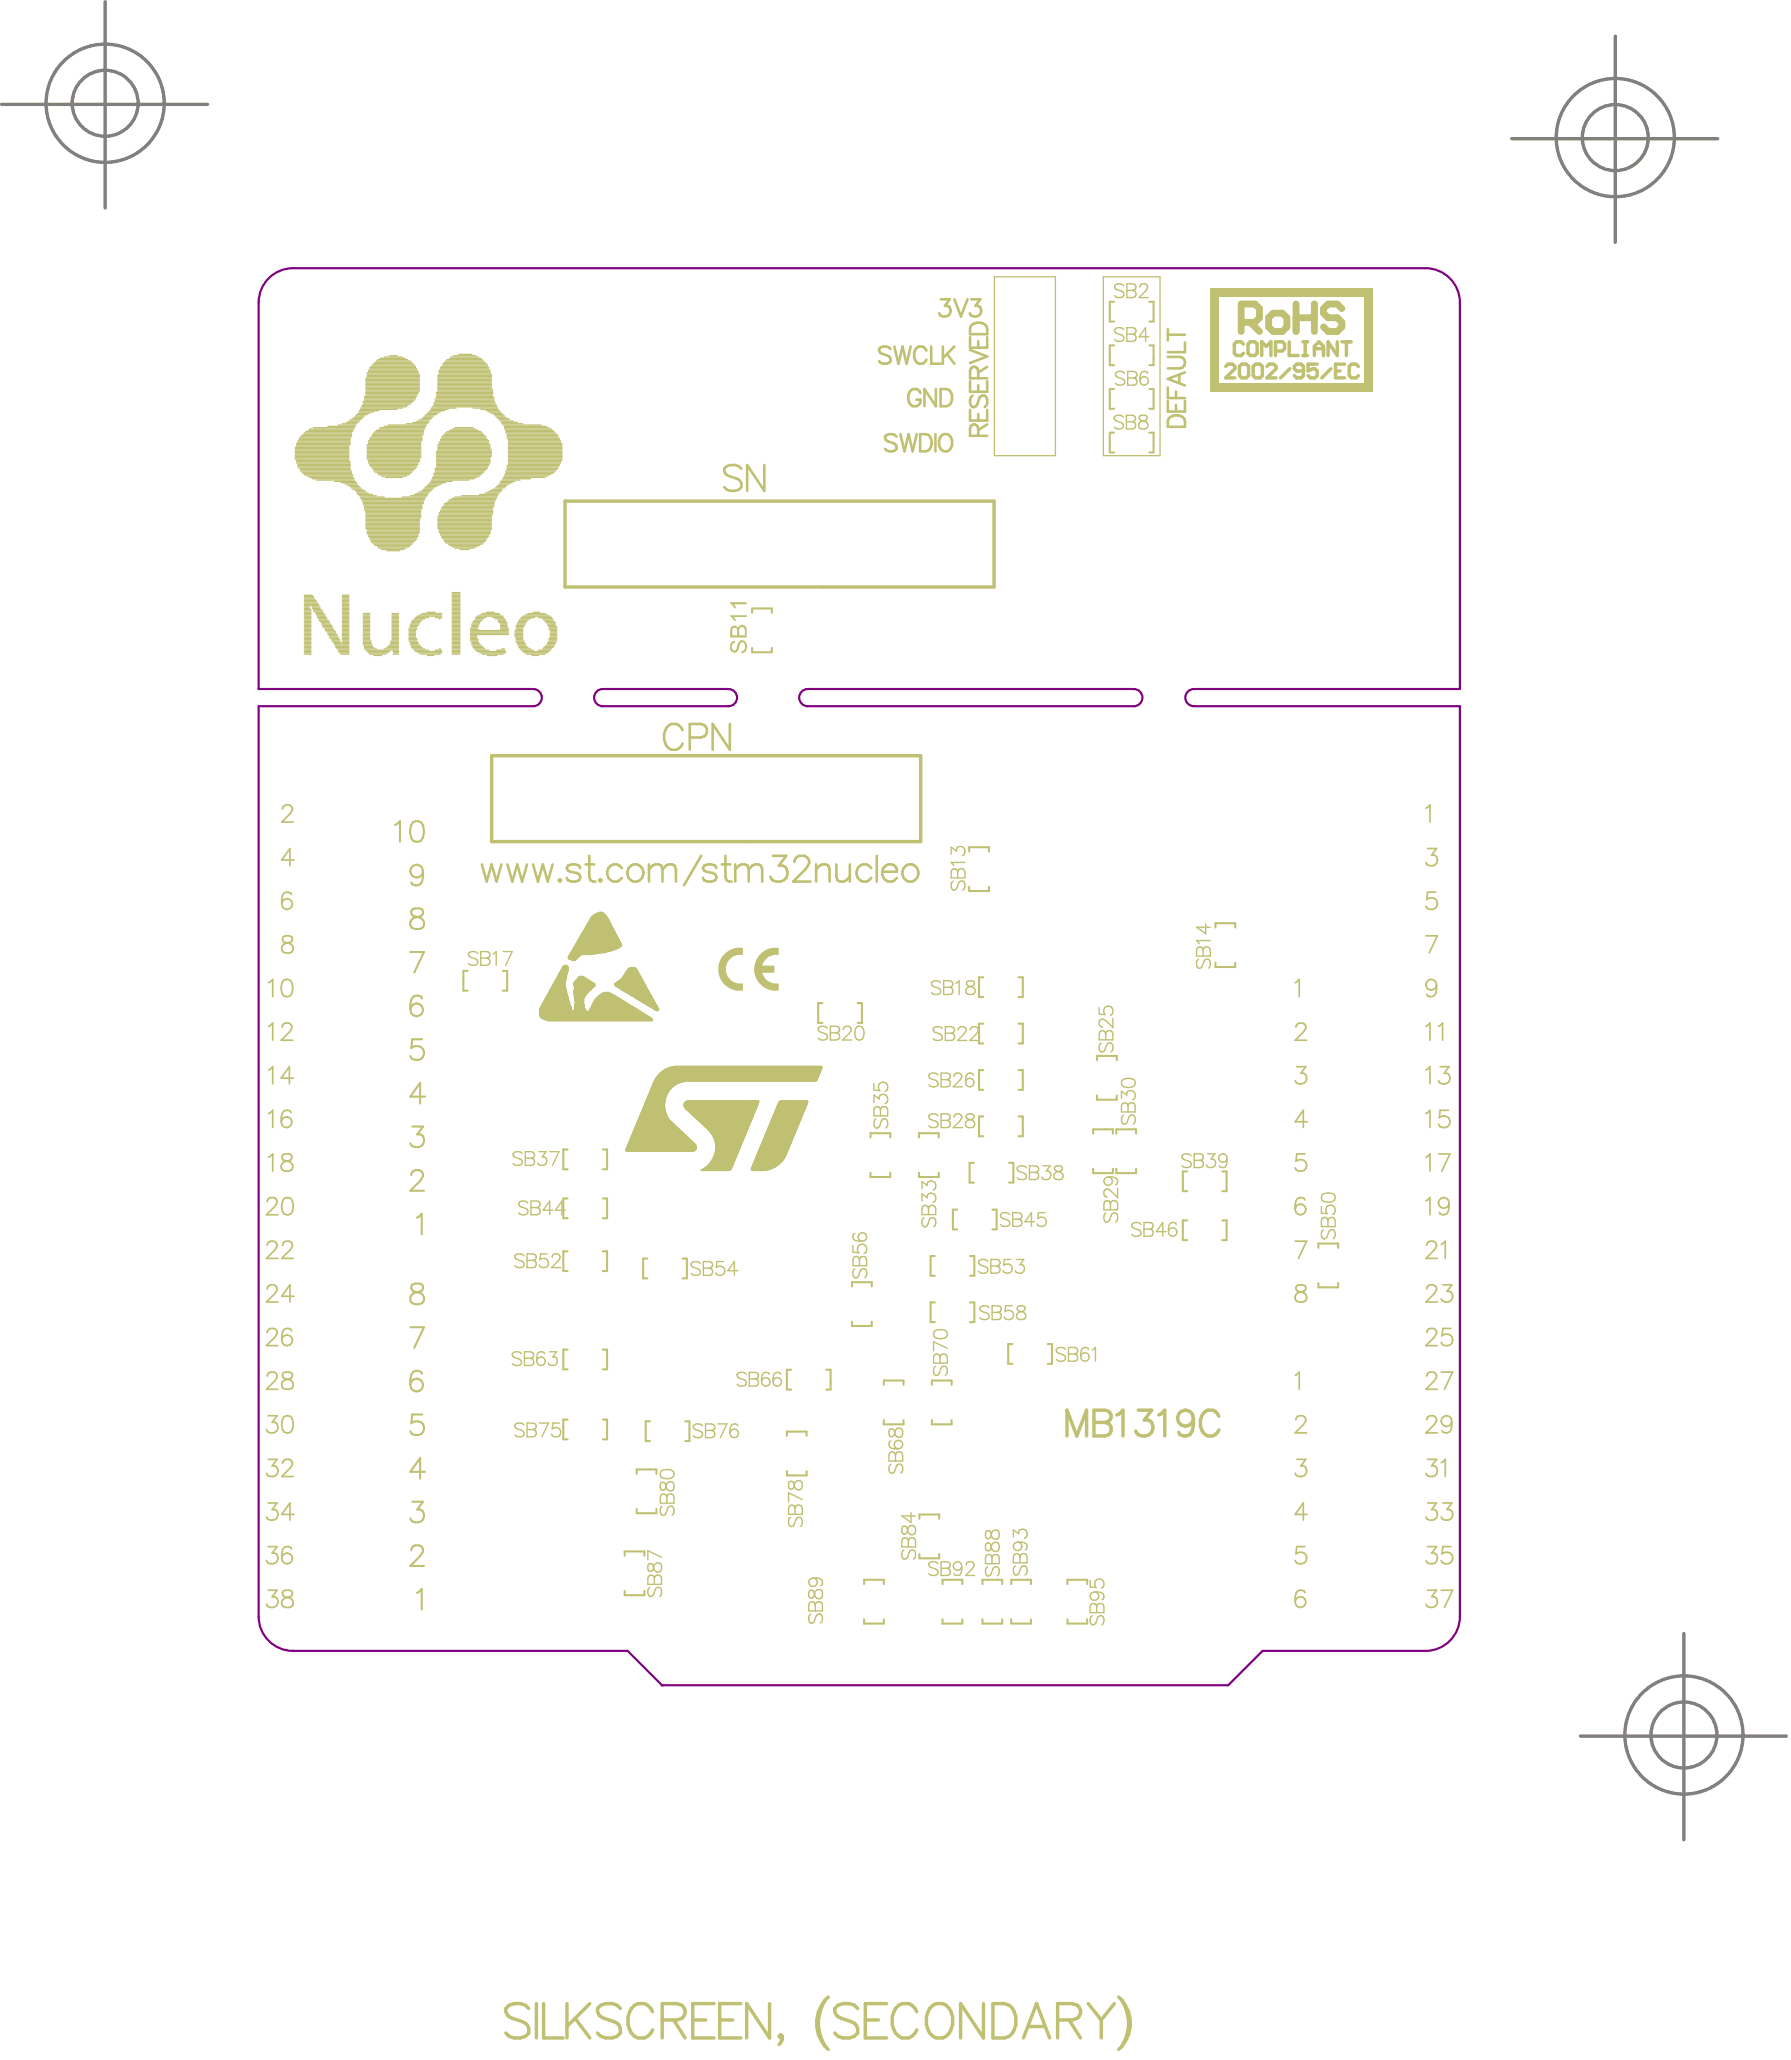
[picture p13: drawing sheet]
<svg xmlns="http://www.w3.org/2000/svg" width="347mm" height="399mm" viewBox="0 0 347 399" stroke-linecap="round" stroke-linejoin="round" font-family="sans-serif">
<path d="M109.5 97.1h83.2v16.7h-83.2zM95.3 146.5h83.2v16.7h-83.2z" fill="none" stroke="#c0c073" stroke-width=".67"/>
<g fill="none" stroke="#c0c073" stroke-width=".19">
<path d="M139.3 188.6h1.4M139.3 188.5h1.3M139.3 188.4h1.3M139.3 188.3h1.3M139.3 188.2h1.3M139.3 188.1h1.3M139.3 188h1.3M139.3 187.9h1.3M139.3 187.8h1.3M139.3 187.7h1.3M139.3 187.6h1.3M139.3 187.5h1.3"/>
<path d="M139.3 187.4h1.3M139.3 187.3h1.3M139.3 187.2h1.4M139.3 187.1h1.4M139.4 189h1.4M139.4 188.9h1.4M139.4 188.8h1.4M139.4 188.7h1.3M139.4 187h1.3M139.4 186.9h1.4M139.4 186.8h1.4M139.5 189.2h1.4"/>
<path d="M139.5 189.1h1.4M139.5 186.7h1.4M139.5 186.6h1.4M139.5 186.5h1.4M139.6 189.4h1.4M139.6 189.3h1.3M139.6 186.4h1.3M139.6 186.4h1.4M139.6 189.5h1.5M139.6 186.3h1.5M139.7 189.7h1.5M139.7 189.6h1.4"/>
<path d="M139.7 186.2h1.4M139.7 186.1h1.5M139.8 189.8h1.6M139.8 189.7h1.5M139.8 186h1.5M139.8 185.9h1.6M139.8 190h1.7M139.8 189.9h1.7M139.8 185.8h1.7M139.9 190.1h1.7M139.9 185.8h1.6M139.9 185.7h1.7"/>
<path d="M140 190.2h1.9M140 190.2h1.7M140 185.6h1.7M140 185.5h1.9M140.1 190.3h1.9M140.1 185.4h1.9M140.2 190.4h1.9M140.2 185.3h1.9M140.3 190.6h2.3M140.3 190.5h2M140.3 185.3h2M140.4 190.7h2.4"/>
<path d="M140.4 185.2h2.2M140.4 190.8h3.5M140.4 185.1h2.5M140.4 185h3.5M140.5 190.8h3.4M140.6 190.9h3.3M140.6 184.9h3.3M140.7 191h3.2M140.7 184.8h3.2M140.8 184.8h3.1M140.9 191.1h3M140.9 184.7h3"/>
<path d="M140.9 191.2h3M140.9 184.6h3M141 191.3h2.9M141.1 184.5h2.8M141.2 191.3h2.7M141.2 184.4h2.7M141.3 191.4h2.6M141.4 184.3h2.5M141.5 191.5h2.4M141.5 184.2h2.4M141.6 191.6h2.3M141.7 184.2h2.2"/>
<path d="M141.8 191.7h2.1M141.9 184.1h2M142 191.8h1.9M142 184h1.9M142.3 191.9h1.6M142.4 183.9h1.5M142.6 191.9h1.3M142.7 183.8h1.1M146.3 188.4h3.7M146.3 188.3h3.7M146.3 188.2h3.7M146.3 188.1h3.7"/>
<path d="M146.3 188h3.7M146.3 187.9h3.7M146.3 187.8h3.7M146.3 187.7h3.7M146.3 187.6h3.7M146.3 187.5h3.7M146.4 188.8h1.3M146.4 188.7h1.3M146.4 188.6h1.2M146.4 188.5h3.6M146.4 187.4h3.6M146.4 187.3h3.6"/>
<path d="M146.4 187.2h1.2M146.4 187.1h1.2M146.4 187h1.3M146.4 186.9h1.3M146.4 189.1h1.5M146.4 189.1h1.4M146.4 189h1.4M146.4 188.9h1.3M146.4 186.9h1.4M146.4 186.8h1.4M146.4 186.7h1.4M146.5 189.3h1.5"/>
<path d="M146.5 189.2h1.4M146.5 186.6h1.4M146.5 186.5h1.4M146.5 186.4h1.5M146.6 189.4h1.4M146.6 186.4h1.4M146.6 189.6h1.5M146.6 189.5h1.4M146.6 186.3h1.4M146.6 186.2h1.5M146.7 189.7h1.5M146.7 186.1h1.5"/>
<path d="M146.7 186h1.6M146.8 189.9h1.6M146.8 189.8h1.5M146.8 185.9h1.5M146.9 190h1.6M146.9 185.8h1.5M146.9 185.8h1.6M146.9 190.2h1.8M146.9 190.1h1.7M146.9 185.7h1.7M146.9 185.6h1.8M147 190.2h1.8"/>
<path d="M147 185.5h1.8M147.1 190.4h2M147.1 190.3h1.9M147.1 185.4h1.9M147.2 190.5h2.1M147.2 185.3h1.9M147.2 185.3h2.1M147.3 190.6h2.2M147.3 185.2h2.3M147.4 190.7h2.4M147.4 185.1h2.5M147.5 190.8h3.3"/>
<path d="M147.5 185h3.3M147.5 184.9h3.3M147.6 190.9h3.2M147.6 184.8h3.2M147.7 191h3.1M147.7 184.8h3.1M147.8 191.1h3M147.8 184.7h3M148 191.2h2.8M148 184.6h2.8M148 191.3h2.8M148 184.5h2.8"/>
<path d="M148.1 191.3h2.7M148.2 184.4h2.6M148.3 191.4h2.5M148.3 184.3h2.5M148.5 184.2h2.3M148.5 191.5h2.3M148.6 191.6h2.2M148.6 184.2h2.2M148.8 191.7h2M148.8 184.1h2M149 191.8h1.8M149.1 184h1.7"/>
<path d="M149.3 191.9h1.5M149.3 183.9h1.5M149.6 191.9h1.2M149.7 183.8h1.1M122.5 219.9h10.3M122.5 220h10.4M122.5 219.8h10.2M122.5 219.9h10.2M122.6 219.8h10M122.6 219.6l9.9 .1M122.6 219.7h9.9M122.7 219.5h9.7"/>
<path d="M122.7 219.6h9.7M122.7 219.4h9.5M122.7 219.5h9.6M122.7 219.3h9.5M122.8 219.2h9.2M122.8 219.1h9.1M122.8 219.2h9.1M122.9 219h8.9M122.9 219.1h9M122.9 218.9h8.8M122.9 218.9l8.9 .1M122.9 218.8h8.7"/>
<path d="M122.9 218.9h8.7M123 218.7h8.5M123 218.8h8.6M123 218.6l8.4 .1M123.1 218.5h8.2M123.1 218.6h8.2M123.1 218.4h8M123.1 218.4h8.1M123.1 218.5h8.1M123.2 218.3h7.9M123.2 218.4h7.9M123.2 218.2h7.8"/>
<path d="M123.2 218.1h7.6M123.2 218.1h7.7M123.2 218.2h7.7M123.3 218h7.4M123.3 218.1h7.5M123.3 217.9h7.3M123.3 217.9l7.4 .1M123.4 217.8h7.1M123.4 217.8h7.2M123.4 217.7h7M123.5 217.6h6.8M123.5 217.5h6.7"/>
<path d="M123.5 217.4h6.5M123.5 217.4h6.6M123.6 217.3h6.4M123.6 217.2h6.3M123.7 217.1h6.1M123.7 217h6M123.8 216.9h5.8M123.8 216.9h5.9M123.8 216.8h5.8M123.8 216.7h5.7M123.9 216.6h5.6M123.9 216.5h5.5"/>
<path d="M124 216.4h5.3M124 216.4h5.4M124 216.5h5.4M124 216.3h5.3M124 216.2h5.2M124 216.2h5.3M124.1 216.1h5.1M124.1 216h5.1M124.2 215.9h4.9M124.2 215.8h4.9M124.3 215.6h4.7M124.3 215.7h4.8"/>
<path d="M124.3 215.4h4.7M124.3 215.5h4.7M124.4 215.4h4.5M124.4 215.4h4.6M124.4 215.3h4.5M124.5 215.1h4.4M124.5 215.2h4.4M124.6 214.9h4.3M124.6 215h4.3M124.6 214.8h4.3M124.7 214.6h4.2M124.7 214.7h4.2"/>
<path d="M124.7 214.5h4.2M124.8 214.4h4M124.8 214.5h4M124.8 214.3h4M124.9 214.1h3.9M124.9 214.2h3.9M124.9 214h3.9M125 213.9h3.9M125 213.8h3.9M125.1 213.7h3.8M125.1 213.8h3.8M125.1 213.6h3.8"/>
<path d="M125.1 213.5h3.8M125.2 213.4h3.7M125.2 213.5h3.7M125.3 213.2h3.6M125.3 213.1h3.7M125.4 213h3.6M125.4 213.1h3.6M125.4 212.9h3.6M125.4 212.8h3.6M125.5 212.7h3.6M125.5 212.8h3.6M125.5 212.6h3.6"/>
<path d="M125.6 212.5h3.6M125.6 212.6h3.5M125.6 212.4h3.6M125.7 212.2h3.6M125.7 212.3h3.5M125.7 212.1h3.6M125.8 212.1h3.6M125.8 211.9h3.7M125.8 211.9h3.6M125.9 211.8h3.6M125.9 211.7h3.7M125.9 211.7h3.6"/>
<path d="M125.9 211.6h3.7M126 211.5h3.7M126 211.4h3.8M126 211.4h3.7M126.1 211.2h3.9M126.1 211.2h3.8M126.1 211.3h3.8M126.2 211.1h3.8M126.2 211h3.8M126.2 210.9h4M126.3 210.8h4M126.3 210.7h4.1"/>
<path d="M126.4 210.6h4.2M126.4 210.6h4.1M126.4 210.4h4.4M126.4 210.5h4.3M126.4 210.5h4.2M126.5 210.4h4.3M126.5 210.3h4.5M126.5 210.2h4.7M126.5 210.2h4.6M126.6 210.1h4.8M126.6 210.1h4.7M126.6 209.9h5.1"/>
<path d="M126.7 209.9h5.2M126.7 209.9h5.1M126.7 209.8h5.6M126.7 209.8h5.4M126.7 209.7h5.8M126.8 209.6h31.4M126.8 209.6h31.3M126.8 209.5h31.5M126.9 209.4h31.4M126.9 209.3h31.5M127 209.2h31.4M127 209.3h31.4"/>
<path d="M127 209.1h31.5M127.1 209h31.4M127.1 209.1h31.4M127.2 208.9h31.4M127.2 208.8h31.4M127.3 208.8h31.3M127.3 208.7h31.3M127.4 208.5h31.3M127.4 208.6h31.3M127.5 208.5h31.2M127.6 208.4h31.2M127.7 208.2h31.1"/>
<path d="M127.7 208.3h31.1M127.7 208.2h31.2M127.8 208.2h31.1M127.8 208.1h31.1M127.9 208h31M128 208h30.9M128.1 207.9h30.9M128.1 207.8h30.9M128.2 207.8h30.8M128.3 207.7h30.7M128.3 207.7h30.8M128.4 207.6h30.7"/>
<path d="M128.5 207.6h30.6M128.5 207.5h30.6M128.6 207.5h30.5M128.7 207.4h30.4M128.7 207.4h30.5M128.9 214h-3.9M128.9 207.3h30.3M128.9 213.3h-3.7M129 207.2h30.2M129.1 207.2h30.2M129.1 212.6l-3.6 .1M129.2 207.1h30.1"/>
<path d="M129.2 212.3l-3.5 .1M129.3 207.1h30M129.4 207.1h29.9M129.4 212h-3.6M129.5 207h29.8M129.7 206.9h29.6M129.8 206.9h29.5M129.8 211.3h-3.7M130 206.9h29.3M130.1 206.8h29.2M130.1 211h-3.9M130.3 206.8h29"/>
<path d="M130.5 210.7h-4.2M130.5 206.7h28.7M130.8 206.7h28.4M130.9 210.3l-4.4 .1M131.6 210h-5M132.5 214.1h14.4M132.5 214.2h14.4M132.5 214.3h14.4M132.6 214h14.4M132.6 214h14.3M132.6 214.1h14.3M132.6 214.4h14.2"/>
<path d="M132.6 214.5h14.2M132.6 213.9h14.4M132.6 214.5h14.1M132.6 214.6h14.1M132.7 213.8h14.4M132.7 213.8h14.3M132.7 213.7h14.4M132.7 214.7h14M132.7 214.8h13.9M132.8 214.8h13.8M132.8 213.6h14.3M132.8 214.9h13.8"/>
<path d="M132.9 214.9h13.7M132.9 213.5h14.2M132.9 215h13.7M133 209.6l-6.3 .1M133 213.5h14.1M133 215.1h13.5M133 213.5h14M133.1 215.1h13.4M133.1 213.4h13.9M133.1 215.2h13.4M133.2 215.2h13.3M133.2 213.4h13.7"/>
<path d="M133.2 215.3h13.2M133.3 215.3h13.1M133.4 215.4h13M133.5 215.5h12.8M133.6 215.6h12.7M133.7 215.7h12.6M133.8 215.8h12.4M133.9 215.9h12.3M134 215.9h12.2M134.1 216h12M134.1 216.1h12M134.2 216.2h11.9"/>
<path d="M134.3 216.2h11.8M134.3 216.3h11.7M134.4 216.4h11.6M134.5 216.4h11.5M134.5 216.5h11.5M134.6 216.5h11.3M134.6 216.6h11.3M134.7 216.6h11.2M134.8 216.7h11M134.9 216.8h10.9M134.9 216.9h10.9M135 216.9h10.8"/>
<path d="M135 217h10.8M135.2 217h10.5M135.2 217.1h10.5M135.3 217.2h10.4M135.3 217.2h10.3M135.4 217.3h10.2M135.5 217.4h10.1M135.5 217.4h10M135.6 217.5h9.9M135.7 217.6h9.8M135.8 217.6h9.7M135.9 217.7h9.5"/>
<path d="M135.9 217.8h9.5M136 217.8h9.4M136 217.9h9.4M136.1 217.9h9.2M136.2 218h9.1M136.2 218.1h9.1M136.3 218.1h9M136.4 218.2h8.9M136.4 218.2h8.8M136.5 218.3h8.7M136.5 218.4h8.7M136.6 218.4h8.6"/>
<path d="M136.6 218.4h8.5M136.7 218.5h8.4M136.8 218.6h8.3M136.9 218.7h8.1M137 218.7h8M137 218.8h8M137.1 218.8h7.9M137.1 218.9h7.9M137.2 218.9h7.7M137.3 219h7.6M137.3 219.1h7.6M137.4 219.1h7.5"/>
<path d="M137.4 219.2h7.4M137.5 219.2h7.3M137.5 219.3h7.3M137.6 219.4h7.1M137.6 219.5h7.1M137.7 219.5h7M137.7 219.6h7M137.8 219.6h6.9M137.9 219.7h6.7M137.9 219.8h6.7M137.9 219.9h6.6M138 219.9h6.5"/>
<path d="M138 220h6.5M146.7 214.6l-14 .1M146.9 214.3h-14.4M148.3 219.9h5.7M148.4 219.8h5.7M148.4 219.8h5.6M148.4 219.9h5.6M148.4 219.7h5.7M148.5 219.6h5.7M148.5 219.6h5.6M148.5 219.5h5.7M148.5 219.4h5.7"/>
<path d="M148.6 219.4h5.6M148.6 219.2h5.7M148.7 219.1h5.7M148.7 219.1h5.6M148.7 219.2h5.6M148.7 219h5.7M148.8 218.9h5.6M148.8 218.8h5.7M148.8 218.9h5.7M148.8 218.7h5.7M148.9 218.6h5.7M148.9 218.6h5.6"/>
<path d="M148.9 218.5h5.7M149 218.4h5.7M149 218.4h5.6M149.1 218.2h5.7M149.1 218.2h5.6M149.1 218.1h5.7M149.1 218h5.7M149.2 217.8h5.7M149.2 217.9h5.6M149.3 217.7h5.6M149.3 217.6h5.7M149.3 217.5h5.8"/>
<path d="M149.3 217.5h5.7M149.4 217.3h5.7M149.4 217.4h5.7M149.5 217.1h5.7M149.5 217.2h5.6M149.5 217h5.7M149.6 216.8h5.7M149.6 216.9h5.7M149.6 216.7h5.7M149.7 216.7h5.6M149.7 216.5h5.7M149.7 216.6h5.7"/>
<path d="M149.8 216.5h5.6M149.8 216.3h5.7M149.8 216.4h5.7M149.9 216.2h5.7M149.9 216.1h5.7M149.9 216h5.7M150 215.9h5.7M150 215.9h5.6M150 215.8h5.7M150.1 215.7h5.7M150.1 215.8h5.6M150.2 215.5h5.7"/>
<path d="M150.2 215.6h5.6M150.2 215.4h5.7M150.3 215.2h5.7M150.3 215.3h5.6M150.3 215.1h5.7M150.4 215h5.7M150.4 215.1h5.6M150.4 214.9h5.7M150.4 214.8h5.7M150.5 214.7h5.7M150.5 214.7h5.6M150.5 214.8h5.6"/>
<path d="M150.5 214.6h5.7M150.6 214.5h5.7M150.6 214.5h5.6M150.6 214.4h5.7M150.7 214.2h5.7M150.7 214.3h5.7M150.7 214.1h5.7M150.8 214h5.7M150.8 214h5.6M150.8 213.9h5.7M150.9 213.8h5.7M150.9 213.8h5.6"/>
<path d="M150.9 213.7h5.7M151 213.7h5.6M151 213.6h5.6M151 213.5h5.6M151.1 213.5h5.5M151.2 213.5h5.3M151.2 213.4h5.3M151.3 213.4h5.1M154.3 219.3h-5.7M154.7 218.3h-5.7M155 217.6l-5.7 .1M155.3 217h-5.7"/>
<path d="M155.4 216.6l-5.7 .1M155.8 215.6h-5.7M155.9 215.3l-5.7 .1M156.4 214.3h-5.7M158.7 208.6l-31.4 .1M158.8 208.3l-31.2 .1M159.2 207.3l-30.4 .1M121.3 222.8h13.6M121.3 222.9h13.6M121.3 223h13.5M121.3 223h13.4M121.3 223.1h13.3"/>
<path d="M121.3 222.7h13.6M121.4 222.6h13.6M121.4 222.7h13.6M121.4 223.2h13.1M121.4 222.5h13.6M121.4 223.2h13M121.5 222.4h13.5M121.5 222.5h13.5M121.5 222.3h13.5M121.6 222.2h13.3M121.6 222.2h13.4M121.6 222.1h13.3"/>
<path d="M121.6 222h13.3M121.7 221.9h13.1M121.7 221.8h13M121.7 221.8h13.1M121.8 221.7h12.8M121.8 221.7h12.9M121.8 221.6h12.7M121.8 221.5h12.6M121.8 221.5h12.7M121.9 221.4h12.4M121.9 221.4h12.5M121.9 221.3h12.4"/>
<path d="M122 221.1h12.1M122 221.2h12.1M122 221.2h12.2M122 221.1h12M122.1 221h11.8M122.1 220.9h11.7M122.1 220.8h11.6M122.2 220.6h11.4M122.2 220.7h11.4M122.2 220.6h11.3M122.3 220.5h11M122.3 220.5h11.1"/>
<path d="M122.3 220.3h10.9M122.3 220.4h11M122.4 220.3h10.8M122.4 220.1h10.6M122.4 220.2h10.6M122.4 220.2h10.7M122.4 220h10.5M134.9 222.9l-13.6 .1M135.9 226.8h5.6M135.9 226.9h5.6M135.9 226.8h5.7M135.9 226.9h5.5"/>
<path d="M136 226.9h5.2M136 226.7h5.7M136.1 226.7h5.6M136.3 226.6h5.5M136.4 226.5h5.4M136.5 226.5h5.3M136.5 226.4h5.3M136.6 226.4h5.2M136.6 226.3h5.3M136.8 226.2h5.1M136.9 226.1h5.1M137 226.1h5"/>
<path d="M137.1 226h4.9M137.2 225.9h4.8M137.2 225.8h4.9M137.3 225.8h4.8M137.4 225.7h4.7M137.4 225.6h4.8M137.5 225.5h4.7M137.6 225.5h4.7M137.6 225.4h4.7M137.7 225.3h4.6M137.8 225.2h4.5M137.8 225.1h4.6"/>
<path d="M137.9 225.1h4.5M137.9 225h4.5M137.9 225h4.6M138 224.9h4.5M138 224.8h4.5M138.1 220h6.4M138.1 220.1h6.3M138.1 224.7h4.4M138.2 220.2h6.2M138.2 224.6h4.4M138.2 220.3h6.2M138.2 224.5h4.4"/>
<path d="M138.2 220.4h6.1M138.2 224.4h4.5M138.2 224.4h4.4M138.3 220.4h6M138.3 220.5h6M138.3 224.3h4.4M138.3 224.4h4.4M138.3 220.6h6M138.3 224.2h4.5M138.4 220.6h5.8M138.4 220.7h5.8M138.4 224.1h4.4"/>
<path d="M138.4 220.8h5.8M138.4 224h4.4M138.5 220.8h5.7M138.5 220.9h5.7M138.5 220.9h5.6M138.5 223.9h4.4M138.5 221h5.6M138.5 223.7h4.5M138.5 223.8h4.4M138.5 221.1h5.6M138.5 221.1h5.5M138.5 223.6h4.5"/>
<path d="M138.6 221.2h5.4M138.6 221.3h5.4M138.6 223.4h4.5M138.6 223.5h4.5M138.6 221.4h5.3M138.6 221.5h5.3M138.6 223.2h4.5M138.6 223.3h4.5M138.7 221.5h5.2M138.7 221.6h5.2M138.7 221.6h5.1M138.7 221.7h5.1"/>
<path d="M138.7 223h4.6M138.7 223h4.5M138.7 223.1h4.5M138.7 223.2h4.5M138.7 221.8h5.1M138.7 221.8h5M138.7 221.9h5M138.7 222h4.9M138.7 222.1h4.9M138.7 222.7h4.7M138.7 222.8h4.7M138.7 222.8h4.6"/>
<path d="M138.7 222.9h4.6M138.7 222.2h4.9M138.7 222.4h4.8M138.7 222.5h4.8M138.7 222.5h4.7M141.7 226.6h-5.5M141.9 226.3h-5.2M142.3 225.2l-4.6 .1M142.6 224.6l-4.5 .1M143 223.6h-4.5M143.4 222.6h-4.7M143.6 222.3h-4.9"/>
<path d="M143.7 222h-5M144.1 220.9l-5.6 .1M145.6 226.6h4M145.6 226.7h3.7M145.6 226.7h3.5M145.6 226.4h4.3M145.6 226.5h4.2M145.6 226.5h4.1M145.6 226.8h3.4M145.6 226.8h3.2M145.7 226.3h4.4M145.7 226.4h4.3"/>
<path d="M145.7 226.9h2.9M145.7 226.9h2.7M145.8 226.1h4.6M145.8 226.2h4.6M145.8 226.2h4.5M145.8 226.1h4.8M145.8 226.1h4.7M145.8 226h4.8M145.8 226.9h2.1M145.9 225.8h5M145.9 225.9h4.9M145.9 225.7h5.1"/>
<path d="M145.9 225.8h5.1M146 225.7h5.1M146 225.5h5.2M146.1 225.4h5.2M146.1 225.5h5.2M146.1 225.5h5.1M146.1 225.3h5.3M146.1 225.4h5.3M146.1 225.2h5.4M146.2 225.1h5.4M146.2 225.2h5.3M146.2 225h5.5"/>
<path d="M146.3 224.9h5.5M146.3 225h5.4M146.3 224.8h5.5M146.3 224.7h5.6M146.3 224.8h5.6M146.4 224.6h5.6M146.4 224.5h5.7M146.4 224.5h5.6M146.5 224.4h5.6M146.6 224.2h5.6M146.6 224.1h5.7M146.6 224h5.7"/>
<path d="M146.7 223.9h5.6M146.7 223.8h5.7M146.7 223.9h5.7M146.8 223.7h5.7M146.8 223.7h5.6M146.8 223.8h5.6M146.8 223.6h5.7M146.9 223.5h5.7M146.9 223.5h5.6M146.9 223.6h5.6M146.9 223.4h5.7M146.9 223.3h5.7"/>
<path d="M147 223.2h5.7M147 223.2h5.6M147 223.1h5.7M147.1 223h5.7M147.1 223h5.6M147.1 222.9h5.7M147.2 222.8h5.7M147.2 222.8h5.6M147.2 222.7h5.7M147.2 222.6h5.7M147.3 222.5h5.7M147.3 222.5h5.6"/>
<path d="M147.3 222.4h5.7M147.4 222.2h5.7M147.4 222.3h5.6M147.4 222h5.8M147.4 222.1h5.7M147.5 221.9h5.7M147.6 221.7h5.7M147.6 221.8h5.6M147.7 221.5h5.7M147.7 221.6h5.6M147.7 221.4h5.7M147.8 221.2h5.7"/>
<path d="M147.8 221.3h5.6M147.8 221.1h5.7M147.9 221h5.7M147.9 221.1h5.6M148 220.8h5.7M148 220.9h5.6M148 220.7h5.7M148.1 220.5h5.7M148.1 220.6h5.6M148.1 220.4h5.7M148.2 220.3h5.7M148.2 220.3h5.6"/>
<path d="M148.2 220.4h5.6M148.2 220.2h5.7M148.3 220.1h5.6M148.3 220.2h5.6M148.3 220h5.7M148.3 220.1h5.7M149.5 226.6h-3.9M150.2 226.3h-4.5M150.7 225.9l-4.9 .1M151.2 225.6h-5.2M151.5 225.2l-5.4 .1M152.2 224.3h-5.7"/>
<path d="M152.3 223.9l-5.7 .1M152.6 223.3h-5.7M153.2 222h-5.7M153.6 220.9l-5.7 .1M153.7 220.6h-5.7"/>
</g>
<g fill="none" stroke="#c0c073" stroke-width=".25">
<path d="M192.7 53.7h11.9v34.6h-11.9zM213.9 53.7h10.9v34.6h-10.9zM69.6 79.6h3.8M69.6 79.9h2.8M69.9 79.1h8.1M69.9 79.4h7.1M70.2 78.6h8.8M70.2 78.9h8.6M70.4 77.8h9.6M70.4 78.1h9.4M70.4 78.3h9.1M70.7 76.8h10.1"/>
<path d="M70.7 77.1h9.8M70.7 77.3h9.8M70.7 77.6h9.6M70.9 73.3h10.4M70.9 73.5h10.4M70.9 73.8h10.4M70.9 74h10.4M70.9 74.3h10.4M70.9 74.5h10.4M70.9 74.8h10.4M70.9 75h10.4M70.9 75.3h10.4"/>
<path d="M70.9 75.6h10.4M70.9 75.8h10.4M70.9 76.1h10.1M70.9 76.3h10.1M70.9 76.6h9.9M71.2 72.3h9.8M71.2 72.5h10.1M71.2 72.8h10.1M71.2 73h10.1M71.4 71.7h9.4M71.4 72h9.6M71.7 71.2h8.8"/>
<path d="M71.7 71.5h9.1M71.9 71h8.6M72.2 70.7h8.1M72.4 70.5h7.6M72.7 70.2h7.1M72.9 70h6.6M73.2 69.7h5.8M73.7 69.5h4.8M74.5 69.2h3.5M75.5 69h1.5M83.1 79.9h2.3M83.3 79.6h2.8"/>
<path d="M83.6 79.1h4.8M83.6 79.4h3.3M83.8 78.9h12.5M84.1 78.1h11.9M84.1 78.3h11.9M84.1 78.6h12.2M84.3 77.3h11.4M84.3 77.6h11.4M84.3 77.8h11.4M84.6 76.1h10.9M84.6 76.3h10.9M84.6 76.6h10.9"/>
<path d="M84.6 76.8h10.9M84.6 77.1h11.1M84.9 72.8h10.3M84.9 73h10.3M84.9 73.3h10.3M84.9 73.5h10.3M84.9 73.8h10.3M84.9 74h10.3M84.9 74.3h10.3M84.9 74.5h10.3M84.9 74.8h10.3M84.9 75h10.3"/>
<path d="M84.9 75.3h10.3M84.9 75.6h10.6M84.9 75.8h10.6M85.1 71.7h9.9M85.1 72h9.9M85.1 72.3h9.9M85.1 72.5h10.1M85.4 71.2h9.3M85.4 71.5h9.3M85.6 71h8.9M85.9 70.5h8.3M85.9 70.7h8.6"/>
<path d="M86.1 70.2h7.9M86.4 70h7.3M86.6 69.7h6.9M87.1 69.5h6.1M87.4 69.2h5.3M87.9 69h4.3M88.9 68.7h2.5M91.7 79.1h4.8M93.2 79.4h3.3M94.2 79.6h2.6M94.7 79.9h2.3M57.2 86.7h10.4"/>
<path d="M57.2 87h10.4M57.2 87.2h10.4M57.2 87.5h10.4M57.2 87.7h10.4M57.2 88h10.4M57.2 88.2h10.4M57.2 88.5h10.4M57.2 88.7h10.4M57.2 89h10.4M57.5 86h10.4M57.5 86.2h10.4M57.5 86.5h10.1"/>
<path d="M57.5 89.3h10.1M57.5 89.5h10.4M57.5 89.8h10.4M57.7 85.4h10.2M57.7 85.7h10.2M57.7 90h10.2M57.7 90.3h10.2M57.7 90.5h10.2M58 84.9h9.9M58 85.2h9.9M58 90.8h9.9M58.2 84.7h9.9"/>
<path d="M58.2 91h9.7M58.2 91.3h9.9M58.5 84.4h9.6M58.5 91.5h9.6M58.7 84.2h9.4M58.7 91.8h9.4M59 83.9h9.1M59 92h9.4M59.3 83.7h9.1M59.5 92.3h8.9M59.8 83.4h8.6M60 83.2h8.6"/>
<path d="M60 92.6h8.4M60.5 92.8h8.1M60.8 82.9h7.8M61.3 93.1h7.3M63.6 82.7h5.3M64.8 93.3h4.1M65.6 82.4h3.3M66.1 93.6h3M66.3 82.2h2.8M66.9 93.8h2.2M67.1 81.9h2.3M67.4 94.1h2"/>
<path d="M67.6 81.6h2M67.9 81.4h2M67.9 94.3h1.7M68.1 94.6h1.8M68.4 81.1h1.8M68.4 94.8h1.8M68.6 80.9h1.8M68.9 80.6h1.8M68.9 95.1h1.8M69.1 80.4h2.1M69.1 95.3h1.8M69.1 95.6h2.3"/>
<path d="M69.4 80.1h2.3M69.4 95.9h2.8M69.6 96.1h3.3M69.9 96.4h4.6M69.9 96.6h12.4M70.2 96.9h12.1M70.2 97.1h11.9M70.4 97.4h11.7M70.4 97.6h11.7M70.4 97.9h11.4M70.7 98.1h11.1M70.7 98.4h11.1"/>
<path d="M70.7 98.6h11.1M70.7 98.9h10.9M70.9 99.2h10.7M70.9 99.4h10.7M70.9 99.7h10.7M70.9 99.9h10.7M71.2 86.2h10.4M71.2 86.5h10.4M71.2 86.7h10.4M71.2 87h10.4M71.2 87.2h10.4M71.2 87.5h10.4"/>
<path d="M71.2 87.7h10.4M71.2 88h10.4M71.2 88.2h10.4M71.2 88.5h10.4M71.2 88.7h10.4M71.2 89h10.1M71.4 85.4h10.4M71.4 85.7h10.2M71.4 86h10.2M71.4 89.3h9.9M71.4 89.5h9.9M71.4 89.8h9.6"/>
<path d="M71.7 84.9h10.1M71.7 85.2h10.1M71.7 90h9.3M71.7 90.3h9.1M71.9 84.7h9.9M71.9 90.5h8.9M72.2 84.2h9.9M72.2 84.4h9.6M72.2 90.8h8.3M72.4 83.9h9.7M72.4 91h7.9M72.4 91.3h7.6"/>
<path d="M72.7 83.7h9.4M72.7 91.5h7.1M72.9 83.4h9.2M73.2 91.8h6.3M73.4 83.2h8.9M73.4 92h5.9M73.7 82.9h8.6M74 92.3h4.8M74.5 82.7h8.1M74.7 92.6h3.3M75.2 82.4h7.4M78 96.4h4.6"/>
<path d="M78.8 82.2h4M79.5 96.1h3.3M80 81.9h3.1M80.3 95.9h2.5M80.8 81.6h2.3M80.8 95.6h2.3M81.3 81.4h2M81.3 95.3h2M81.8 81.1h1.8M81.8 95.1h1.8M82.1 80.9h1.7M82.1 94.8h1.7"/>
<path d="M82.3 80.6h1.8M82.3 94.6h1.8M82.6 80.4h2M82.6 94.3h2M82.8 80.1h2.1M82.8 94.1h2.3M83.1 93.8h2.5M83.3 93.6h3.1M83.6 93.1h7.3M83.6 93.3h4M83.8 92.6h8.7M83.8 92.8h8.1"/>
<path d="M84.1 91.8h9.4M84.1 92h9.1M84.1 92.3h8.9M84.3 90.8h10.2M84.3 91h9.9M84.3 91.3h9.7M84.3 91.5h9.4M84.6 87.5h10.6M84.6 87.7h10.6M84.6 88h10.6M84.6 88.2h10.6M84.6 88.5h10.6"/>
<path d="M84.6 88.7h10.4M84.6 89h10.4M84.6 89.3h10.4M84.6 89.5h10.4M84.6 89.8h10.4M84.6 90h10.1M84.6 90.3h10.1M84.6 90.5h9.9M84.9 86.2h10.1M84.9 86.5h10.1M84.9 86.7h10.1M84.9 87h10.1"/>
<path d="M84.9 87.2h10.3M85.1 85.7h9.6M85.1 86h9.6M85.1 99.4h10.4M85.1 99.7h10.4M85.1 99.9h10.1M85.4 85.2h9.1M85.4 85.4h9.3M85.4 98.9h10.1M85.4 99.2h10.1M85.6 84.7h8.6M85.6 84.9h8.6"/>
<path d="M85.6 98.4h9.9M85.6 98.6h9.9M85.9 84.4h8.1M85.9 98.1h9.8M86.1 84.2h7.6M86.1 97.6h9.6M86.1 97.9h9.6M86.4 83.9h7.1M86.6 83.7h6.6M86.6 97.4h9.1M86.9 97.1h9.1M87.1 83.4h5.6"/>
<path d="M87.1 96.9h8.9M87.6 83.2h4.6M87.6 96.6h8.7M88.1 82.9h3.6M88.1 96.4h8.2M89.4 96.1h7.1M93 95.9h3.5M94 95.6h2.8M94.5 95.3h2.5M95 95.1h2.3M95.2 80.1h2.1M95.5 94.8h1.8"/>
<path d="M95.7 80.4h1.8M96 80.6h1.8M96 94.6h1.8M96.3 80.9h1.7M96.3 94.3h1.7M96.5 81.1h2M96.5 94.1h1.8M96.8 81.4h2M96.8 93.8h2M97 81.6h2.6M97 93.3h2.8M97 93.6h2.3"/>
<path d="M97.3 81.9h3M97.3 82.2h4M97.3 93.1h3.5M97.5 82.4h7.4M97.5 92.6h8.1M97.5 92.8h5.3M97.8 82.7h8.1M97.8 82.9h8.6M97.8 83.2h9.1M97.8 92h8.8M97.8 92.3h8.3M98 83.4h9.2"/>
<path d="M98 83.7h9.4M98 83.9h9.7M98 91.3h9.7M98 91.5h9.4M98 91.8h9.2M98.3 84.2h9.6M98.3 84.4h9.9M98.3 84.7h9.9M98.3 84.9h10.1M98.3 90.3h10.1M98.3 90.5h9.9M98.3 90.8h9.9"/>
<path d="M98.3 91h9.6M98.5 85.2h9.9M98.5 85.4h10.2M98.5 85.7h10.2M98.5 86h10.4M98.5 86.2h10.4M98.5 86.5h10.4M98.5 86.7h10.4M98.5 87h10.4M98.5 87.2h10.4M98.5 87.5h10.4M98.5 87.7h10.4"/>
<path d="M98.5 88h10.4M98.5 88.2h10.4M98.5 88.5h10.4M98.5 88.7h10.4M98.5 89h10.4M98.5 89.3h10.4M98.5 89.5h10.2M98.5 89.8h10.2M98.5 90h9.9M59 115.4h1.5M59 115.6h1.8M59 115.9h1.8"/>
<path d="M59 116.2h2M59 116.4h2.3M59 116.7h2.3M59 116.9h2.5M59 117.2h2.8M59 117.4h1M59 117.7h1M59 117.9h1M59 118.2h1.3M59 118.4h1.3M59 118.7h1.3M59 118.9h1.3"/>
<path d="M59 119.2h1.3M59 119.4h1.3M59 119.7h1.3M59 120h1.3M60.3 117.4h1.5M60.5 117.7h1.5M60.5 117.9h1.5M60.8 118.2h1.5M60.8 118.4h1.7M61 118.7h1.5M61.3 118.9h1.5M61.3 119.2h1.8"/>
<path d="M61.5 119.4h1.6M61.5 119.7h1.8M61.8 120h1.5M66.3 115.4h1.3M66.3 115.6h1.3M66.3 115.9h1.3M66.3 116.2h1.3M66.3 116.4h1.3M66.3 116.7h1.3M66.3 116.9h1.3M66.3 117.2h1.3M66.3 117.4h1.3"/>
<path d="M66.3 117.7h1.3M66.3 117.9h1.3M66.3 118.2h1.3M66.3 118.4h1.3M66.3 118.7h1.3M66.3 118.9h1.3M66.3 119.2h1.3M66.3 119.4h1.3M66.3 119.7h1.3M66.3 120h1.3M70.4 118.9h1.3M70.4 119.2h1.3"/>
<path d="M70.4 119.4h1.3M70.4 119.7h1.3M70.4 120h1.3M70.9 100.2h10.7M70.9 100.4h10.7M70.9 100.7h10.4M70.9 100.9h10.4M70.9 101.2h10.4M70.9 101.4h10.4M70.9 101.7h10.4M70.9 101.9h10.4M70.9 102.2h10.4"/>
<path d="M70.9 102.4h10.4M71.2 102.7h10.1M71.2 103h10.1M71.2 103.2h10.1M71.2 103.5h9.8M71.4 103.7h9.6M71.4 104h9.6M71.7 104.2h9.1M71.7 104.5h9.1M71.9 104.7h8.6M71.9 105h8.4M72.2 105.2h7.8"/>
<path d="M72.4 105.5h7.4M72.7 105.7h6.8M73.2 106h6.1M73.4 106.3h5.4M74 106.5h4.3M75 106.8h2.5M76 118.9h1.2M76 119.2h1.2M76 119.4h1.2M76 119.7h1.2M76 120h1.2M80.3 120h2"/>
<path d="M80.5 119.7h2.6M80.8 119.4h4.8M81.3 119.2h4.3M81.8 118.9h3.8M82.8 118.7h1.5M84.3 119.7h1.3M84.9 100.2h10.3M84.9 100.4h10.3M84.9 100.7h10.3M84.9 100.9h10.3M84.9 101.2h10.3M84.9 101.4h10.3"/>
<path d="M84.9 101.7h10.3M84.9 101.9h10.3M84.9 102.2h10.3M84.9 102.4h10.3M85.1 102.7h10.1M85.1 103h9.9M85.1 103.2h9.9M85.1 120h.3M85.4 103.5h9.6M85.4 103.7h9.3M85.6 104h9.1M85.6 104.2h8.9"/>
<path d="M85.9 104.5h8.3M86.1 104.7h8.1M86.1 105h7.9M86.4 105.2h7.3M86.9 105.5h6.6M87.1 105.7h5.9M87.6 106h4.9M87.6 114.9h1.6M87.6 115.1h1.6M87.6 115.4h1.6M87.6 115.6h1.6M87.6 115.9h1.6"/>
<path d="M87.6 116.2h1.6M87.6 116.4h1.6M87.6 116.7h1.6M87.6 116.9h1.6M87.6 117.2h1.6M87.6 117.4h1.6M87.6 117.7h1.6M87.6 117.9h1.6M87.6 118.2h1.6M87.6 118.4h1.6M87.6 118.7h1.6M87.6 118.9h1.6"/>
<path d="M87.6 119.2h1.6M87.6 119.4h1.6M87.6 119.7h1.6M87.6 120h1.6M88.1 106.3h3.8M89.2 106.5h1.7M92.2 119.7h2M92.2 120h1.5M92.5 119.4h5M93 119.2h4M93.5 118.9h3.3M94.2 118.7h1.5"/>
<path d="M95.5 119.7h2M96 120h1.8M100.8 120h2M101.1 119.7h2.5M101.3 119.4h5.3M101.8 119.2h4.3M102.3 118.9h3.3M103.4 118.7h1.2M104.4 119.7h2.5M105.1 120h2.1M59 120.2h1.3M59 120.5h1.3"/>
<path d="M59 120.7h1.3M59 121h1.3M59 121.2h1.3M59 121.5h1.3M59 121.7h1.3M59 122h1.3M59 122.2h1.3M59 122.5h1.3M59 122.7h1.3M59 123h1.3M59 123.3h1.3M59 123.5h1.3"/>
<path d="M59 123.8h1.3M59 124h1.3M59 124.3h1.3M59 124.5h1.3M59 124.8h1.3M59 125h1.3M59 125.3h1.3M59 125.5h1.3M59 125.8h1.3M59 126h1.3M59 126.3h1.3M59 126.6h1.3"/>
<path d="M59 126.8h1.3M61.8 120.2h1.8M62 120.5h1.8M62.3 120.7h1.5M62.3 121h1.8M62.5 121.2h1.8M62.5 121.5h1.8M62.8 121.7h1.8M63.1 122h1.5M63.1 122.2h1.7M63.3 122.5h1.8M63.6 122.7h1.5"/>
<path d="M63.6 123h1.7M63.8 123.3h1.5M63.8 123.5h1.8M64.1 123.8h1.5M64.3 124h1.5M64.3 124.3h1.5M64.6 124.5h1.5M64.8 124.8h1.3M64.8 125h2.8M65.1 125.3h2.5M65.1 125.5h2.5M65.3 125.8h2.3"/>
<path d="M65.6 126h2M65.6 126.3h2M65.8 126.6h1.8M66.1 126.8h1.5M66.3 120.2h1.3M66.3 120.5h1.3M66.3 120.7h1.3M66.3 121h1.3M66.3 121.2h1.3M66.3 121.5h1.3M66.3 121.7h1.3M66.3 122h1.3"/>
<path d="M66.3 122.2h1.3M66.3 122.5h1.3M66.3 122.7h1.3M66.3 123h1.3M66.3 123.3h1.3M66.3 123.5h1.3M66.3 123.8h1.3M66.3 124h1.3M66.3 124.3h1.3M66.3 124.5h1.3M66.3 124.8h1.3M70.4 120.2h1.3"/>
<path d="M70.4 120.5h1.3M70.4 120.7h1.3M70.4 121h1.3M70.4 121.2h1.3M70.4 121.5h1.3M70.4 121.7h1.3M70.4 122h1.3M70.4 122.2h1.3M70.4 122.5h1.3M70.4 122.7h1.3M70.4 123h1.3M70.4 123.3h1.3"/>
<path d="M70.4 123.5h1.3M70.4 123.8h1.3M70.4 124h1.3M70.4 124.3h1.5M70.4 124.5h1.5M70.4 124.8h1.5M70.4 125h1.8M70.7 125.3h1.5M70.7 125.5h1.7M70.7 125.8h2.2M70.9 126h4.8M71.2 126.3h4.3"/>
<path d="M71.4 126.6h3.8M71.7 126.8h3M72.4 127.1h1.6M74.5 125.8h2.7M75 125.5h2.2M75.2 125.3h2M75.5 125h1.7M75.7 124.3h1.5M75.7 124.5h1.5M75.7 124.8h1.5M76 120.2h1.2M76 120.5h1.2"/>
<path d="M76 120.7h1.2M76 121h1.2M76 121.2h1.2M76 121.5h1.2M76 121.7h1.2M76 122h1.2M76 122.2h1.2M76 122.5h1.2M76 122.7h1.2M76 123h1.2M76 123.3h1.2M76 123.5h1.2"/>
<path d="M76 123.8h1.2M76 124h1.2M76 126h1.2M76.2 126.3h1M76.2 126.6h1M76.2 126.8h1M79.3 121.7h1.5M79.3 122h1.5M79.3 122.2h1.2M79.3 122.5h1.2M79.3 122.7h1.2M79.3 123h1.2"/>
<path d="M79.3 123.3h1.2M79.3 123.5h1.2M79.3 123.8h1.5M79.3 124h1.5M79.3 124.3h1.5M79.5 121h1.8M79.5 121.2h1.5M79.5 121.5h1.3M79.5 124.5h1.5M79.5 124.8h1.5M79.5 125h1.8M79.8 120.5h1.8"/>
<path d="M79.8 120.7h1.5M79.8 125.3h1.8M79.8 125.5h2M80 120.2h1.8M80 125.8h2.3M80.3 126h2.8M80.5 126.3h5.1M81 126.6h4.6M81.6 126.8h3.8M82.8 127.1h1.3M84.3 126h1.3M85.1 125.8h.3"/>
<path d="M87.6 120.2h1.6M87.6 120.5h1.6M87.6 120.7h1.6M87.6 121h1.6M87.6 121.2h1.6M87.6 121.5h1.6M87.6 121.7h1.6M87.6 122h1.6M87.6 122.2h1.6M87.6 122.5h1.6M87.6 122.7h1.6M87.6 123h1.6"/>
<path d="M87.6 123.3h1.6M87.6 123.5h1.6M87.6 123.8h1.6M87.6 124h1.6M87.6 124.3h1.6M87.6 124.5h1.6M87.6 124.8h1.6M87.6 125h1.6M87.6 125.3h1.6M87.6 125.5h1.6M87.6 125.8h1.6M87.6 126h1.6"/>
<path d="M87.6 126.3h1.6M87.6 126.6h1.6M87.6 126.8h1.6M91.2 121.7h1.3M91.2 122h1.5M91.2 122.2h7.3M91.2 122.5h7.3M91.2 122.7h7.3M91.2 123h7.3M91.2 123.3h1.3M91.2 123.5h1.3M91.2 123.8h1.3"/>
<path d="M91.2 124h1.5M91.2 124.3h1.5M91.4 121h1.6M91.4 121.2h1.3M91.4 121.5h1.3M91.4 124.5h1.3M91.4 124.8h1.6M91.4 125h1.8M91.7 120.5h1.5M91.7 120.7h1.3M91.7 125.3h1.8M91.7 125.5h2"/>
<path d="M91.9 120.2h1.6M91.9 125.8h2.1M92.2 126h2.5M92.5 126.3h5.5M93 126.6h5M93.5 126.8h4M94.5 127.1h1.8M96.3 126h1.5M96.5 120.2h1.5M96.5 120.5h1.5M96.8 120.7h1.5M97 121h1.3"/>
<path d="M97 121.2h1.3M97 121.5h1.3M97 121.7h1.5M97 122h1.5M97.3 125.8h.5M99.8 122.2h1.5M99.8 122.5h1.5M99.8 122.7h1.5M99.8 123h1.5M99.8 123.3h1.5M99.8 123.5h1.5M100.1 121.2h1.5"/>
<path d="M100.1 121.5h1.5M100.1 121.7h1.2M100.1 122h1.2M100.1 123.8h1.2M100.1 124h1.2M100.1 124.3h1.5M100.1 124.5h1.5M100.3 120.7h1.5M100.3 121h1.5M100.3 124.8h1.5M100.3 125h1.5M100.6 120.2h1.7"/>
<path d="M100.6 120.5h1.5M100.6 125.3h1.5M100.6 125.5h1.7M100.8 125.8h2M101.1 126h2.3M101.3 126.3h5.1M101.6 126.6h4.5M102.1 126.8h3.5M103.1 127.1h1.3M104.4 126h2.2M105.1 125.8h1.8M105.4 120.2h1.8"/>
<path d="M105.4 125.5h1.8M105.6 120.5h1.8M105.6 125.3h1.8M105.9 120.7h1.8M105.9 125h1.5M106.1 121h1.6M106.1 121.2h1.6M106.1 124.5h1.6M106.1 124.8h1.6M106.4 121.5h1.5M106.4 121.7h1.5M106.4 122h1.5"/>
<path d="M106.4 123.8h1.5M106.4 124h1.5M106.4 124.3h1.5M106.6 122.2h1.3M106.6 122.5h1.3M106.6 122.7h1.3M106.6 123h1.3M106.6 123.3h1.3M106.6 123.5h1.3"/>
</g>
<g fill="none" stroke="#c0c073" stroke-width=".42">
<path d="M113.5 180h5.2M113.5 179.8h5.1M113.5 179.9h5.2M113.6 179.7h5M113.7 179.5h4.8M113.7 179.6h4.8M113.8 179.4h4.6M113.8 179.5h4.6M113.9 179.2h4.5M113.9 179.3h4.5M114 179.1h4.3M114 178.9h4.2"/>
<path d="M114 179h4.3M114.1 178.8h4M114.1 178.9h4.1M114.2 178.7h3.9M114.3 178.5h3.7M114.3 178.6h3.7M114.4 178.4h3.5M114.5 178.2h3.3M114.5 178.3h3.3M114.5 178.1h3.3M114.6 177.9h3.1M114.6 178h3.1"/>
<path d="M114.7 177.8h2.9M114.8 177.7h2.6M114.8 177.8h2.7M115 177.6h2.4M115.1 177.5h2.2M115.1 177.4h2.2M115.3 177.3h1.9M115.5 177.3h1.6M115.6 177.2h1.4M115.8 177.1h1.1M116 177h.8M116.2 176.9h.5"/>
<path d="M104.7 195.7h6M104.7 195.8h6M104.7 195.9h6M104.7 195.9h6.1M104.7 196h8.8M104.7 196.1h9.1M104.7 196.2h19.5M104.7 196.3h19.6M104.7 196.4h19.8M104.7 196.5h19.9M104.7 196.5h20M104.7 196.6h20.2"/>
<path d="M104.7 196.7h20.3M104.7 196.8h20.5M104.7 195.5h6M104.7 195.6h6M104.7 196.9h20.6M104.7 197h20.7M104.8 195.3h5.8M104.8 195.4h5.8M104.8 197h20.8M104.8 197.1h20.9M104.9 195.2h5.7M104.9 197.2h20.9"/>
<path d="M105 195h5.5M105 195.1h5.5M105 197.3h21M105.1 194.8h5.3M105.1 194.9h5.3M105.2 194.7h5.1M105.2 194.8h5.2M105.3 194.6h5M105.3 197.4h20.8M105.3 194.4h5M105.3 194.5h5M105.3 197.5h20.9"/>
<path d="M105.4 194.2h4.8M105.4 194.3h4.8M105.5 194.1h4.7M105.5 197.6h20.8M105.6 194h4.6M105.7 193.8h4.4M105.7 193.9h4.5M105.8 193.6h4.3M105.8 193.7h4.3M105.8 197.6h20.6M105.8 193.5h4.3M105.9 193.3h4.1"/>
<path d="M105.9 193.4h4.1M106 193.2h4M106 197.7h20.4M106.1 193h3.8M106.1 193.1h3.8M106.2 192.9h3.6M106.2 197.8h20.2M106.3 192.7h3.5M106.3 192.8h3.5M106.4 192.6h3.3M106.4 192.6h3.4M106.4 192.4h3.3"/>
<path d="M106.4 192.5h3.3M106.5 192.3h3.2M106.6 192.1h3M106.6 192.1h3.1M106.6 192.2h3.1M106.7 191.9h2.9M106.7 192h2.9M106.8 191.8h2.8M106.9 191.6h2.7M106.9 191.7h2.7M106.9 191.5h2.6M106.9 191.5h2.7"/>
<path d="M107 191.3h2.5M107 191.4h2.5M107.1 191.2h2.4M107.2 191h2.2M107.2 191.1h2.3M107.3 190.8h2.1M107.3 190.9h2.1M107.3 191h2.1M107.4 190.7h2M107.5 190.6h1.9M107.5 190.4h2M107.5 190.5h2"/>
<path d="M107.5 190.5h1.9M107.6 190.2h1.9M107.6 190.3h1.9M107.7 190.1h1.9M107.8 189.9h1.8M107.8 190h1.8M107.9 189.8h1.7M107.9 189.9h1.7M108 189.7h1.6M108 189.5h1.6M108 189.6h1.6M108.1 189.4h1.6"/>
<path d="M108.1 189.4h1.5M108.2 189.2h1.5M108.2 189.3h1.5M108.3 189.1h1.4M108.4 188.8h1.4M108.4 188.9h1.3M108.4 189h1.3M108.5 188.7h1.3M108.5 188.8h1.3M108.5 188.6h1.4M108.6 188.4h1.3M108.6 188.5h1.3"/>
<path d="M108.7 188.3h1.3M108.8 188.1h1.2M108.8 188.2h1.2M108.9 188h1.2M109 187.8h1.1M109 187.9h1.1M109.1 187.6h1M109.1 187.7h1M109.1 187.5h.9M109.2 187.4h.8M109.3 187.3h.6M109.4 187.2h.4"/>
<path d="M110.2 185.5h1.9M110.2 185.5h1.8M110.2 185.6h1.7M110.2 185.7h1.6M110.2 185.8h1.6M110.3 185.4h1.9M110.4 185.2h2M110.4 185.3h1.9M110.4 185.9h1.3M110.5 185h2.1M110.5 185.1h2M110.6 185h3.9"/>
<path d="M110.7 184.8h4.9M110.7 184.9h4.5M110.7 186h.9M110.7 184.6h6.4M110.7 184.7h5.6M110.8 184.4h6.9M110.8 184.5h6.6M110.8 186.1h.7M110.9 184.4h7.3M111 184.3h7.4M111.1 184h8.1M111.1 184.1h7.8"/>
<path d="M111.1 184.2h7.5M111.1 186.1h.2M111.2 183.9h8.2M111.3 183.8h8.5M111.3 183.9h8.2M111.3 190.8h3.9M111.3 190.9h3.9M111.3 183.6h8.7M111.3 183.7h8.6M111.3 190.5h3.5M111.3 190.6h3.7M111.3 190.7h3.8"/>
<path d="M111.3 191h3.9M111.3 192h2.9M111.3 192.1h2.8M111.3 192.1h2.7M111.3 192.2h2.7M111.3 192.3h2.7M111.3 192.4h2.6M111.3 192.5h2.5M111.3 192.6h2.4M111.3 192.6h2.3M111.3 192.7h2.2M111.3 192.8h2.2"/>
<path d="M111.3 195.9h2.1M111.3 195.9h2.2M111.4 183.4h8.9M111.4 183.5h8.7M111.4 190.4h3.1M111.4 190.5h3.3M111.4 191.1h3.8M111.4 191.2h3.7M111.4 191.3h3.7M111.4 191.4h3.5M111.4 191.5h3.4M111.4 191.5h3.3"/>
<path d="M111.4 191.6h3.2M111.4 191.7h3.1M111.4 191.8h3.1M111.4 191.9h3M111.4 192.9h2.1M111.4 193h2M111.4 193.1h2M111.4 193.2h1.9M111.4 193.2h1.8M111.4 193.3h1.8M111.4 193.4h1.7M111.4 193.5h1.7"/>
<path d="M111.4 195.5h1.9M111.4 195.6h1.9M111.4 195.7h1.9M111.4 195.8h2M111.5 183.3h8.9M111.5 190.3h2.9M111.5 193.6h1.6M111.5 193.7h1.5M111.5 193.8h1.5M111.5 193.9h1.5M111.5 194.6h1.5M111.5 194.7h1.6"/>
<path d="M111.5 194.8h1.6M111.5 194.9h1.6M111.5 195h1.6M111.5 195.1h1.6M111.5 195.2h1.6M111.5 195.3h1.7M111.5 195.4h1.7M111.6 183.2h8.8M111.6 183.3h8.8M111.6 190.2h2.7M111.6 194h1.4M111.6 194.1h1.4"/>
<path d="M111.6 194.2h1.4M111.6 194.3h1.4M111.6 194.4h1.4M111.6 194.5h1.4M111.7 183h8.6M111.7 183.1h8.7M111.7 190.1h2.5M111.8 182.9h8.5M111.8 190h2.2M111.8 182.8h8.3M111.8 182.8h8.4M111.8 189.9h2"/>
<path d="M111.9 182.6h8.1M111.9 182.7h8.2M111.9 189.9h1.8M112 182.4h8M112 182.5h8M112 189.7h1.5M112 189.8h1.6M112.1 182.3h7.9M112.1 189.6h1.3M112.2 182.2h7.7M112.2 189.5h1M112.3 182.1h7.5"/>
<path d="M112.3 189.4h.8M112.4 181.8h7.3M112.4 182h7.4M112.4 189.4h.5M112.4 181.9h7.3M112.4 181.7h7.2M112.5 181.6h7M112.5 181.7h7.1M112.6 181.4h6.8M112.6 181.5h6.9M112.7 181.3h6.7M112.8 181.1h6.5"/>
<path d="M112.8 181.2h6.6M112.9 181h6.4M112.9 181.1h6.4M112.9 180.8h6.3M112.9 180.9h6.3M113 180.7h6.1M113.1 180.6h5.9M113.1 180.6h6M113.2 180.4h5.7M113.2 180.5h5.7M113.3 180.3h5.6M113.4 180.1h5.4"/>
<path d="M113.4 180.2h5.5M113.5 180h5.3M114.1 196.1h10M114.2 196h9.7M114.3 195.9h9.5M114.4 195.8h9.1M114.4 195.9h9.3M114.5 195.6h8.8M114.5 195.7h8.9M114.5 195.5h8.7M114.6 195.4h8.2M114.6 195.4h8.4"/>
<path d="M114.7 195.2h7.9M114.7 195.3h8M114.8 194.9h7.4M114.8 195h7.4M114.8 195.1h7.7M114.9 194.8h6.9M114.9 194.8h7.1M115 194.6h6.6M115 194.7h6.7M115.1 194.4h6.2M115.1 194.5h6.4M115.1 194.3h6.1"/>
<path d="M115.2 194.2h5.7M115.2 194.3h5.9M115.3 194h5.4M115.3 194.1h5.5M115.4 193.8h5M115.4 193.9h5.1M115.5 193.7h4.8M115.6 193.7h4.5M115.6 193.6h4.4M115.7 193.5h4.1M115.8 193.4h3.9M115.9 193.3h3.6"/>
<path d="M116 193.2h3.4M116.1 193.2h3.2M116.2 193.1h3M116.2 193h2.7M116.4 192.9h2.4M116.5 192.8h2.2M116.6 192.7h1.9M116.8 192.6h1.5M116.9 192.6h1.3M117.1 192.5h.9M119.2 190.8h5.7M119.2 190.9h5.7"/>
<path d="M119.3 190.7h5.6M119.3 191h5.6M119.4 190.6h5.4M119.4 191h5.6M119.4 191.1h5.7M119.5 190.5h5.3M119.5 191.2h5.6M119.6 190.5h5.1M119.7 190.4h4.9M119.7 191.3h5.5M119.9 190.3h4.7M119.9 191.4h5.3"/>
<path d="M120 190.2h4.5M120 191.5h5.2M120.1 190.1h4.4M120.1 191.5h5.2M120.2 190h4.3M120.2 191.6h5.2M120.4 189.9h4M120.4 191.7h5M120.5 189.9h3.8M120.5 191.8h4.9M120.5 189.7h3.8M120.5 189.8h3.8"/>
<path d="M120.6 191.9h4.8M120.7 189.5h3.5M120.7 189.6h3.6M120.8 189.4h3.4M120.8 192h4.7M120.9 189.3h3.1M120.9 189.4h3.2M121 189.2h3M121 192.1h4.5M121.1 189h2.8M121.1 189.1h2.8M121.1 192.1h4.5"/>
<path d="M121.1 188.8h2.7M121.1 188.9h2.7M121.2 188.8h2.6M121.2 192.2h4.5M121.3 188.6h2.4M121.3 188.7h2.4M121.4 188.4h2.2M121.4 188.5h2.3M121.4 192.3h4.3M121.5 188.3h2M121.5 192.4h4.3M121.6 188.3h1.9"/>
<path d="M121.6 188.2h1.8M121.6 192.5h4.2M121.7 188h1.6M121.7 188.1h1.7M121.8 187.9h1.5M121.8 192.6h4.1M121.9 187.8h1.4M122 187.7h1.2M122 192.6h3.9M122.1 192.7h3.9M122.2 187.7h.8M122.2 192.8h3.8"/>
<path d="M122.3 192.9h3.7M122.5 193h3.6M122.6 193.1h3.5M122.8 193.2h3.4M123 193.2h3.3M123.1 193.3h3.2M123.2 193.4h3.2M123.3 193.5h3.1M123.5 193.6h2.9M123.6 193.7h2.9M123.8 193.7h2.7M123.9 193.8h2.6"/>
<path d="M124 193.9h2.6M124.2 194h2.4M124.3 194.1h2.4M124.4 194.2h2.3M124.6 194.3h2.2M124.7 194.3h2.2M124.9 194.4h2M125 194.5h2M125.2 194.6h1.8M125.3 194.7h1.8M125.4 194.8h1.7M125.5 194.8h1.6"/>
<path d="M125.7 194.9h1.5M125.9 195h1.3M126 195.1h1.3M126.1 195.2h1.2M126.3 195.3h1M126.5 195.4h.9M126.5 195.4h1M126.7 195.5h.9M126.9 195.6h.7M127 195.7h.6M127.1 195.8h.5M127.3 195.9h.1"/>
</g>
<g fill="none" stroke="#c0c073" stroke-width=".4">
<path d="M215.9 58.5h-.8v3.8h.8M222.8 58.5h.8v3.8h-.8M215.9 67h-.8v3.8h.8M215.9 75.4h-.8v3.8h.8M222.8 67h.8v3.8h-.8M222.8 75.4h.8v3.8h-.8M215.9 83.9h-.8v3.8h.8M222.8 83.9h.8v3.8h-.8M145.8 118.8v-.8h3.8v.8M145.8 125.6v.8h3.8v-.8M187.8 165.1v-.9h3.9v.9M187.8 171.9v.8h3.9v-.8"/>
<path d="M235.6 179.8v-.8h3.8v.8M90.6 188.2h-.8v3.8h.8M97.5 188.2h.8v3.8h-.8M159.4 194.5h-.8v3.8h.8M166.2 194.5h.9v3.8h-.9M190.6 189.5h-.8v3.8h.8M190.6 198.5h-.8v3.8h.8M197.4 189.5h.8v3.8h-.8M197.4 198.5h.8v3.8h-.8M235.6 186.6v.9h3.8v-.9M190.6 207.4h-.8v3.9h.8M190.6 216.4h-.8v3.9h.8"/>
<path d="M197.4 207.4h.8v3.9h-.8M197.4 216.4h.8v3.9h-.8M211.9 219.8v-.9h3.8v.9M212.6 205.5v-.8h3.9v.8M212.6 212.4v.8h3.9v-.8M216.4 219.8v-.9h3.8v.9M110 222.8h-.8v3.9h.8M110 232.3h-.8v3.9h.8M116.8 222.8h.9v3.9h-.9M116.8 232.3h.9v3.9h-.9M168.7 220.5v-.8h3.8v.8M168.7 227.3v.9h3.8v-.9"/>
<path d="M178.1 220.5v-.8h3.8v.8M178.1 227.3v.9h3.8v-.9M185.5 234.5h-.8v3.8h.8M188.8 225.4h-.9v3.9h.9M192.3 234.5h.9v3.8h-.9M195.6 225.4h.8v3.9h-.8M211.9 226.6v.8h3.8v-.8M216.4 226.6v.8h3.8v-.8M230.1 227.1h-.8v3.8h.8M230.1 236.6h-.8v3.8h.8M236.9 227.1h.8v3.8h-.8M236.9 236.6h.8v3.8h-.8"/>
<path d="M110 242.6h-.8v3.8h.8M116.8 242.6h.9v3.8h-.9M125.5 244h-.8v3.8h.8M132.3 244h.8v3.8h-.8M165.1 249.4v-.8h3.9v.8M165.1 256.2v.9h3.9v-.9M181.2 243.5h-.8v3.8h.8M181.2 252.5h-.8v3.8h.8M188 243.5h.8v3.8h-.8M188 252.5h.8v3.8h-.8M255.5 241.9v-.8h3.9v.8M255.5 248.7v.9h3.9v-.9"/>
<path d="M110 261.6h-.8v3.9h.8M110 275.2h-.8v3.8h.8M116.8 261.6h.9v3.9h-.9M116.8 275.2h.9v3.8h-.9M126 275.5h-.8v3.9h.8M132.8 275.5h.8v3.9h-.8M152.5 278.4v-.9h3.8v.9M153.3 265.5h-.8v3.9h.8M160.2 265.5h.8v3.9h-.8M171.3 268.5v-.9h3.8v.9M171.3 275.3v.8h3.8v-.8M180.6 268.5v-.9h3.8v.9"/>
<path d="M180.6 275.3v.8h3.8v-.8M196.2 260.6h-.8v3.8h.8M203.1 260.6h.8v3.8h-.8M123.4 285.7v-.8h3.8v.8M123.4 292.5v.8h3.8v-.8M152.5 285.2v.8h3.8v-.8M178.2 294.4v-.8h3.8v.8M121.1 301.6v-.8h3.8v.8M121.1 308.4v.8h3.8v-.8M167.5 307.1v-.8h3.8v.8M167.5 313.9v.8h3.8v-.8M178.2 301.3v.8h3.8v-.8"/>
<path d="M182.7 307.1v-.8h3.8v.8M182.7 313.9v.8h3.8v-.8M190.4 307.1v-.8h3.9v.8M190.4 313.9v.8h3.9v-.8M196 307.1v-.8h3.8v.8M196 313.9v.8h3.8v-.8M206.9 307.1v-.8h3.8v.8M206.9 313.9v.8h3.8v-.8"/>
</g>
<g fill="#c0c073">
<path d="M264.5 55.9h1.7v20h-1.7z" fill-rule="evenodd"/>
<path d="M234.6 55.9h1.6v20h-1.6z" fill-rule="evenodd"/>
<path d="M234.6 55.9h29.9v1.7h-29.9z" fill-rule="evenodd"/>
<path d="M234.6 74.3h29.9v1.6h-29.9z" fill-rule="evenodd"/>
</g>
<g fill="none" stroke="#c0c073" stroke-width=".4">
<path d="M76.6 159.9l.9-.7v4M80.1 159.4a1.29 1.29 0 0 1 1.9 .5 3.3 3.3 0 0 1-.4 3.1 1.29 1.29 0 0 1-1.9-.6 3.3 3.3 0 0 1 .4-3zM79.9 176.3a.81 .81 0 0 0 .4 1.3l.7 .2a1.15 1.15 0 0 1 1.2 1.1 1.15 1.15 0 0 1-1 1.2h-.7a1.15 1.15 0 0 1-1-1.2 1.15 1.15 0 0 1 1.2-1.1l.7-.2a.81 .81 0 0 0 .4-1.3l-.6-.2h-.7zM82 169l-.2 1.9a1.29 1.29 0 0 1-1.9 .5l-.2-.3M79.5 184.6h2.7l-1.9 3.9M81.8 193.6a1.17 1.17 0 0 0-1.7-.4l-.4 .6-.2 1.9M79.9 218.4h2.1l-1.1 1.5a1.24 1.24 0 0 1 1.3 1.1 1.24 1.24 0 0 1-1.2 1.4 1.17 1.17 0 0 1-1.5-.8M81.8 201.5h-1.9l-.2 1.7a1.42 1.42 0 0 1 2.1-.1 1.42 1.42 0 0 1 0 2.1 1.42 1.42 0 0 1-2.1-.1l-.2-.4M82.4 212.6h-2.9l1.9-2.7v4M79.7 227.8a.99 .99 0 0 1 .8-1h.7a.98 .98 0 0 1 .6 1.6l-.4 .5-1.9 1.9h2.7M80.8 236.1l.9-.8v4M79.5 257.3h2.7l-1.9 4"/>
<path d="M79.9 249a.81 .81 0 0 0 .4 1.4l.7 .1a1.15 1.15 0 0 1 1.2 1.1 1.15 1.15 0 0 1-1 1.2h-.7a1.15 1.15 0 0 1-1-1.2 1.15 1.15 0 0 1 1.2-1.1l.7-.1a.81 .81 0 0 0 .4-1.4l-.6-.2h-.7zM81.8 274.2h-1.9l-.2 1.7a1.42 1.42 0 0 1 2.1-.1 1.42 1.42 0 0 1 0 2.1 1.42 1.42 0 0 1-2.1-.1l-.2-.4M81.8 266.3a1.17 1.17 0 0 0-1.7-.4l-.4 .6-.2 1.9M79.9 291.1h2.1l-1.1 1.5a1.24 1.24 0 0 1 1.3 1.2 1.24 1.24 0 0 1-1.2 1.3 1.17 1.17 0 0 1-1.5-.7M82.4 285.3h-2.9l1.9-2.6v4M79.7 300.5a.99 .99 0 0 1 .8-.9h.7a.98 .98 0 0 1 .6 1.5l-.4 .6-1.9 1.9h2.7M80.8 308.8l.9-.8v4"/>
<circle cx="80.8" cy="168.9" r="1.24"/>
<circle cx="80.8" cy="195.8" r="1.24"/>
<circle cx="80.8" cy="268.5" r="1.24"/>
</g>
<g fill="none" stroke="#c0c073" stroke-width=".33">
<path d="M54.8 156.8a.82 .82 0 0 1 .6-.8h.6a.81 .81 0 0 1 .5 1.3l-1.9 2.1h2.2M276.4 156.7l.8-.7v3.4M56.5 173.4a.98 .98 0 0 0-1.4-.3l-.3 .5-.2 1.6M57 166.7h-2.4l1.6-2.2v3.3M276.7 164.5h1.7l-.9 1.3a1.07 1.07 0 0 1 1.1 1.2 1.07 1.07 0 0 1-1.4 .8l-.5-.1-.3-.5M278.3 173h-1.6l-.2 1.4a1.18 1.18 0 0 1 1.8 0 1.18 1.18 0 0 1-.2 1.7 1.18 1.18 0 0 1-1.7-.4M52.1 199l.8-.7v3.4M52.1 190.5l.8-.6v3.3M54.7 199.1a.83 .83 0 0 1 .6-.8h.6a.81 .81 0 0 1 .5 1.3l-1.9 2.1h2.2M54.9 181.6a.67 .67 0 0 0 .3 1.1 1.53 1.53 0 0 1 1.6 .9 .86 .86 0 0 1-.8 1.1h-.6a.96 .96 0 0 1-.8-1 .96 .96 0 0 1 1-.9l.6-.1a.67 .67 0 0 0 .3-1.1l-.5-.2zM55 190a1.08 1.08 0 0 1 1.6 .5 2.75 2.75 0 0 1-.4 2.5 1.08 1.08 0 0 1-1.5-.4 2.76 2.76 0 0 1 .3-2.6zM251 190.5l.8-.6v3.3"/>
<path d="M251.2 199.1a.82 .82 0 0 1 .6-.8h.7a.81 .81 0 0 1 .4 1.3l-1.9 2.1h2.2M276.4 181.4h2.2l-1.6 3.3M276.4 199l.8-.7v3.4M278.4 191l-.1 1.6a.96 .96 0 0 1-.8 .6 .96 .96 0 0 1-1-.5M278.8 199l.8-.7v3.4M52.1 207.4l.8-.6v3.3M52.1 215.9l.8-.7v3.4M56.4 215.7a.98 .98 0 0 0-1.4-.3l-.3 .5-.2 1.6M56.9 209h-2.4l1.6-2.2v3.3M251.3 206.8h1.8l-1 1.3a1.07 1.07 0 0 1 1.2 1.2 1.07 1.07 0 0 1-1.5 .8l-.5-.1-.3-.5M253.4 217.5h-2.4l1.6-2.3v3.4M276.4 207.4l.8-.6v3.3"/>
<path d="M276.4 215.9l.8-.7v3.4M279.1 206.8h1.8l-1 1.3a1.07 1.07 0 0 1 1.2 1.2 1.07 1.07 0 0 1-1.5 .8l-.5-.1-.3-.5M280.7 215.2h-1.6l-.1 1.5a1.18 1.18 0 0 1 1.7-.1 1.18 1.18 0 0 1-.2 1.8 1.18 1.18 0 0 1-1.7-.5M51.8 233a.82 .82 0 0 1 .6-.8h.7a.81 .81 0 0 1 .4 1.2l-1.9 2.1h2.3M52.1 224.3l.8-.6v3.3M54.8 223.9a.67 .67 0 0 0 .3 1.1 1.53 1.53 0 0 1 1.6 .9 .86 .86 0 0 1-.8 1.1h-.6a.96 .96 0 0 1-.8-1 .96 .96 0 0 1 1-.9l.6-.1a.67 .67 0 0 0 .3-1.1l-.5-.2zM55.1 232.3a1.08 1.08 0 0 1 1.6 .5 2.76 2.76 0 0 1-.4 2.5 1.08 1.08 0 0 1-1.5-.4 2.75 2.75 0 0 1 .3-2.6zM252.9 232.6a.98 .98 0 0 0-1.4-.3l-.3 .5-.2 1.6M252.9 223.7h-1.6l-.1 1.4a1.18 1.18 0 0 1 1.8 0 1.18 1.18 0 0 1-.3 1.8 1.18 1.18 0 0 1-1.7-.5M276.4 224.3l.8-.6v3.3M276.4 232.8l.8-.6v3.3M278.8 223.7h2.2l-1.6 3.3"/>
<path d="M280.9 233.3l-.2 1.6a.96 .96 0 0 1-.8 .6 .96 .96 0 0 1-.9-.5M51.8 249.9a.82 .82 0 0 1 .6-.8h.7a.81 .81 0 0 1 .4 1.2l-1.9 2.1h2.3M51.8 241.4a.82 .82 0 0 1 .6-.8h.7a.81 .81 0 0 1 .4 1.3l-1.9 2h2.3M51.8 258.3a.82 .82 0 0 1 .6-.8h.7a.81 .81 0 0 1 .4 1.3l-1.9 2.1h2.3M54.8 241.4a.82 .82 0 0 1 .6-.8h.6a.81 .81 0 0 1 .5 1.3l-1.9 2h2.2M56.5 258a.98 .98 0 0 0-1.4-.3l-.3 .5-.2 1.6M57 251.3h-2.4l1.6-2.2v3.3M251 240.6h2.2l-1.5 3.3M251.3 249.2a.67 .67 0 0 0 .4 1.1 1.53 1.53 0 0 1 1.5 1 .86 .86 0 0 1-.7 1.1h-.7a.96 .96 0 0 1-.8-1 .96 .96 0 0 1 1-.9l.6-.2a.67 .67 0 0 0 .3-1.1l-.4-.1zM276.5 241.4a.82 .82 0 0 1 .7-.8h.6a.81 .81 0 0 1 .5 1.3l-1.9 2h2.2M276.5 249.9a.82 .82 0 0 1 .7-.8h.6a.81 .81 0 0 1 .5 1.2l-1.9 2.1h2.2M276.5 258.3a.82 .82 0 0 1 .7-.8h.6a.81 .81 0 0 1 .5 1.3l-1.9 2.1h2.2"/>
<path d="M279.3 241.3l.8-.7v3.3M279.6 249.1h1.8l-1 1.2a1.07 1.07 0 0 1 1.2 1.3 1.07 1.07 0 0 1-1.5 .8l-.5-.2-.3-.4M281.2 257.5h-1.6l-.1 1.5a1.18 1.18 0 0 1 1.8-.1 1.18 1.18 0 0 1-.3 1.8 1.18 1.18 0 0 1-1.7-.5M51.8 266.8a.82 .82 0 0 1 .6-.8h.7a.81 .81 0 0 1 .4 1.3l-1.9 2h2.3M52 274.4h1.7l-.9 1.3a1.07 1.07 0 0 1 1.1 1.2 1.07 1.07 0 0 1-1.5 .9l-.4-.2-.4-.5M54.9 266.1a.67 .67 0 0 0 .3 1.2 1.53 1.53 0 0 1 1.6 .9 .86 .86 0 0 1-.8 1.1h-.6a.96 .96 0 0 1-.8-1 .96 .96 0 0 1 1-.9l.6-.1a.67 .67 0 0 0 .3-1.2l-.5-.1zM55.1 274.6a1.08 1.08 0 0 1 1.6 .5 2.76 2.76 0 0 1-.4 2.5 1.08 1.08 0 0 1-1.5-.5 2.75 2.75 0 0 1 .3-2.5zM251 266.6l.8-.6v3.3M251.2 275.2a.82 .82 0 0 1 .6-.8h.7a.81 .81 0 0 1 .4 1.3l-1.9 2.1h2.2M276.5 266.8a.82 .82 0 0 1 .7-.8h.6a.81 .81 0 0 1 .5 1.3l-1.9 2h2.2M276.5 275.2a.82 .82 0 0 1 .7-.8h.6a.81 .81 0 0 1 .5 1.3l-1.9 2.1h2.2M279.3 266h2.2l-1.5 3.3"/>
<path d="M281.4 275.6l-.2 1.5a.96 .96 0 0 1-.8 .7 .96 .96 0 0 1-.9-.5M52 282.9h1.7l-.9 1.3a1.07 1.07 0 0 1 1.1 1.2 1.07 1.07 0 0 1-1.5 .8l-.4-.1-.4-.5M52 299.8h1.7l-.9 1.3a1.07 1.07 0 0 1 1.1 1.2 1.07 1.07 0 0 1-1.5 .8l-.4-.1-.4-.5M52 291.4h1.7l-.9 1.2a1.07 1.07 0 0 1 1.1 1.3 1.07 1.07 0 0 1-1.5 .8l-.4-.2-.4-.4M54.8 283.7a.82 .82 0 0 1 .6-.8h.6a.81 .81 0 0 1 .5 1.3l-1.9 2h2.2M57 293.6h-2.4l1.6-2.2v3.3M251.3 282.9h1.8l-1 1.3a1.07 1.07 0 0 1 1.2 1.2 1.07 1.07 0 0 1-1.5 .8l-.5-.1-.3-.5M252.9 299.8h-1.6l-.1 1.4a1.18 1.18 0 0 1 1.8 0 1.18 1.18 0 0 1-.3 1.8 1.18 1.18 0 0 1-1.7-.5M253.4 293.6h-2.4l1.6-2.2v3.3M276.7 282.9h1.7l-.9 1.3a1.07 1.07 0 0 1 1.1 1.2 1.07 1.07 0 0 1-1.4 .8l-.5-.1-.3-.5M276.7 291.4h1.7l-.9 1.2a1.07 1.07 0 0 1 1.1 1.3 1.07 1.07 0 0 1-1.4 .8l-.5-.2-.3-.4M276.7 299.8h1.7l-.9 1.3a1.07 1.07 0 0 1 1.1 1.2 1.07 1.07 0 0 1-1.4 .8l-.5-.1-.3-.5"/>
<path d="M279.3 283.5l.8-.6v3.3M279.6 291.4h1.8l-1 1.2a1.07 1.07 0 0 1 1.2 1.3 1.07 1.07 0 0 1-1.5 .8l-.5-.2-.3-.4M281.2 299.8h-1.6l-.1 1.4a1.18 1.18 0 0 1 1.8 0 1.18 1.18 0 0 1-.3 1.8 1.18 1.18 0 0 1-1.7-.5M52 308.3h1.7l-.9 1.2a1.07 1.07 0 0 1 1.1 1.3 1.07 1.07 0 0 1-1.5 .8l-.4-.2-.4-.4M54.9 308.4a.67 .67 0 0 0 .3 1.1 1.53 1.53 0 0 1 1.6 1 .86 .86 0 0 1-.8 1.1h-.6a.96 .96 0 0 1-.8-1 .96 .96 0 0 1 1-.9l.6-.2a.67 .67 0 0 0 .3-1.1l-.5-.1zM56.5 300.3a.98 .98 0 0 0-1.4-.3l-.3 .5-.2 1.5M252.9 308.8a.98 .98 0 0 0-1.4-.4l-.3 .5-.2 1.6M276.7 308.3h1.7l-.9 1.2a1.07 1.07 0 0 1 1.1 1.3 1.07 1.07 0 0 1-1.4 .8l-.5-.2-.3-.4M279.3 308.3h2.2l-1.5 3.3"/>
<circle cx="55.6" cy="175.3" r="1.03"/>
<circle cx="277.4" cy="190.9" r="1.03"/>
<circle cx="55.5" cy="217.5" r="1.03"/>
<circle cx="252.1" cy="234.5" r="1.03"/>
<circle cx="279.8" cy="233.2" r="1.03"/>
<circle cx="55.6" cy="259.8" r="1.03"/>
<circle cx="280.4" cy="275.5" r="1.03"/>
<circle cx="55.6" cy="302.1" r="1.03"/>
<circle cx="252.1" cy="310.6" r="1.03"/>
</g>
<g fill="none" stroke="#c0c073" stroke-width=".67">
<path d="M237.6 71l.4-.4h.9l.4 .4v.5l-1.7 1.8h1.7M240.7 70.6h.9l.4 .4v1.8l-.4 .5h-.9l-.5-.5v-1.8zM241 66.7l-.4-.4h-.9l-.5 .4v1.8l.5 .4h.9l.4-.4M242.3 66.3h.9l.5 .4v1.8l-.5 .4h-.9l-.4-.4v-1.8zM243.3 70.6h.9l.5 .4v1.8l-.5 .5h-.9l-.4-.5v-1.8zM244.6 68.9v-2.6l.8 .9 .9-.9v2.6M245.6 71l.4-.4h.9l.4 .4v.5l-1.7 1.8h1.7M247.2 68h1.3l.5-.4v-.9l-.5-.4h-1.3v2.6M249.9 66.3v2.6h1.7M250 71.5l-1.8 1.8M252.5 66.3h.9M252.5 68.9h.9"/>
<path d="M252.6 71.9h-1.3l-.4-.4v-.5l.4-.4h.9l.4 .4v1.8l-.4 .5h-.9l-.4-.5M253 66.3v2.6M254.8 68.9v-1.7l.8-.9 .9 .9v1.7M254.8 67.6h1.7M255.3 70.6h-1.8v1.3l.9-.4h.5l.4 .4v.9l-.4 .5h-.9l-.5-.5M258 71.5l-1.8 1.8M258.9 71.9h.8M259.2 66.3v2.6l-1.8-2.6v2.6M260.1 66.3h1.7M260.6 70.6h-1.7v2.7h1.7M261 66.3v2.6M263.3 71l-.5-.4h-.8l-.5 .4v1.8l.5 .5h.8l.5-.5"/>
<path d="M206.8 278.4v-5l1.9 5 1.9-5v5M212 273.4h2.2l.7 .2a1.16 1.16 0 0 1 0 1.9l-.7 .2a1.31 1.31 0 0 1 1.2 1.4 1.31 1.31 0 0 1-1.2 1.3h-2.2zM212 275.7h2.2M216.5 274.3l.4-.2 .8-.7v5M220.6 273.4h2.6l-1.4 1.9a1.46 1.46 0 0 1 1.6 .6 1.46 1.46 0 0 1-.2 1.8 1.8 1.8 0 0 1-3.1-.3M224.6 274.3l.4-.2 .8-.7v5M231.3 275v1.2l-.2 1.2a1.62 1.62 0 0 1-2.4 .7l-.2-.4M236.2 274.6a1.73 1.73 0 0 0-1.6-1.3 1.73 1.73 0 0 0-1.7 1.3 2.82 2.82 0 0 0 1.2 3.8 1.77 1.77 0 0 0 2.1-1.2M102.5 389.4a2.92 2.92 0 0 0-4.5 0 1.7 1.7 0 0 0 1.3 1.9l1.9 .6a1.81 1.81 0 0 1 1.3 2.2 2.92 2.92 0 0 1-4.5 0M104 388.4v6.7M105.4 388.4v6.7h3.8M109.9 388.4v6.7"/>
<path d="M111.5 391.3l2.8 3.8M114.3 388.4l-4.4 4.5M120.2 389.4a2.92 2.92 0 0 0-4.4 0 1.7 1.7 0 0 0 1.3 1.9l1.9 .6a1.81 1.81 0 0 1 1.2 2.2 2.92 2.92 0 0 1-4.4 0M126.5 390a2.3 2.3 0 0 0-2.2-1.7 2.3 2.3 0 0 0-2.3 1.7 3.8 3.8 0 0 0 1.6 5.1 2.36 2.36 0 0 0 2.9-1.6M128.4 391.6h2.8l1-.3a1.54 1.54 0 0 0 0-2.6l-1-.3h-2.8v6.7M130.6 391.6l2.2 3.5M134.3 391.6h2.5M138.4 388.4h-4.1v6.7h4.1M139.5 391.6h2.5M143.6 388.4h-4.1v6.7h4.1M149.2 388.4v6.7l-4.5-6.7v6.7M151.3 394.4l.3 .4-.3 .3-.3-.3z"/>
<path d="M151.6 394.8v.6l-.6 .9M159.9 387.8a6.9 6.9 0 0 0 0 8.9M159.9 396.7l.6 .6M159.9 387.8a8.3 8.3 0 0 0 0 8.9M160.5 387.1l-.6 .7M166.2 389.4a2.92 2.92 0 0 0-4.4 0 1.7 1.7 0 0 0 1.3 1.9l1.9 .6a1.81 1.81 0 0 1 1.2 2.2 2.92 2.92 0 0 1-4.4 0M167.7 391.6h2.6M171.8 388.4h-4.1v6.7h4.1M177.7 390a2.3 2.3 0 0 0-2.2-1.7 2.3 2.3 0 0 0-2.2 1.7 3.8 3.8 0 0 0 1.5 5.1 2.36 2.36 0 0 0 2.9-1.6M180.8 388.7a2.28 2.28 0 0 1 3.5 1.3 3.8 3.8 0 0 1-1.6 5.1 2.36 2.36 0 0 1-2.8-1.6 4 4 0 0 1 .9-4.8zM190.6 388.4v6.7l-4.4-6.7v6.7M192.5 388.4h2.2a2.78 2.78 0 0 1 2.2 2.5 4 4 0 0 1-1.3 3.9l-.9 .3h-2.2z"/>
<path d="M198.4 395.1l2.5-6.7 2.5 6.7M199.3 392.9h3.2M205 391.6h2.8l1-.3a1.54 1.54 0 0 0 0-2.6l-1-.3h-2.8v6.7M207.2 391.6l2.2 3.5M210.9 388.4l2.5 3.2M213.4 391.6v3.5M216 388.4l-2.6 3.2M216.8 387.1l.7 .7M217.5 387.8a6.9 6.9 0 0 1 0 8.9M217.5 396.7l-.7 .6M217.5 387.8a8.3 8.3 0 0 1 0 8.9"/>
<circle cx="229.8" cy="274.9" r="1.55"/>
</g>
<path d="M251.2 58.9v5.4M254.8 58.9v5.4M260.1 59.8l-.9-.9h-1.8l-.9 .9v.9l.9 .9h1.8l.9 .9v.9l-.9 .9h-1.8l-.9-.9M240.6 62.5h2.6l.9-.9v-1.8l-.9-.9h-2.6v5.4M242.3 62.5l1.8 1.8M246.8 60.7h1.7l.9 .9v1.8l-.9 .9h-1.7l-.9-.9v-1.8zM251.2 61.6h3.6" fill="none" stroke="#c0c073" stroke-width="1.3"/>
<g fill="none" stroke="#c0c073" stroke-width=".5">
<path d="M182.3 58h1.8l-1 1.3a1.07 1.07 0 0 1 1.2 1.2 1.07 1.07 0 0 1-1.5 .9l-.5-.2-.3-.5M185 58l1.3 3.4 1.2-3.4M188.3 58h1.7l-.9 1.3a1.07 1.07 0 0 1 1.1 1.2 1.07 1.07 0 0 1-1.5 .9l-.4-.2-.4-.5M172.6 67.7a1.46 1.46 0 0 0-2.2 0 .85 .85 0 0 0 .6 .9l1 .3a.81 .81 0 0 1 .6 .6 .81 .81 0 0 1-.3 .8 1.53 1.53 0 0 1-1.9-.3M173.3 67.2l.8 3.3 .8-3.3 .8 3.3 .8-3.3M178.4 76.2a1.22 1.22 0 0 0-1.4-.8 1.22 1.22 0 0 0-1 1.3 1.53 1.53 0 0 0 1.6 2 1.12 1.12 0 0 0 .8-1.2h-.8M179.6 68a1.22 1.22 0 0 0-1.4-.8 1.22 1.22 0 0 0-1 1.2 1.53 1.53 0 0 0 1.6 2.1l.6-.5 .2-.3M180.5 67.2v3.3h1.9M181.4 75.4v3.3l-2.2-3.3v3.3M182.3 75.4h1.1a1.78 1.78 0 0 1 1.2 1.7 1.78 1.78 0 0 1-1.2 1.6h-1.1zM182.8 67.2v3.3M183.5 68.6l1.5 1.9"/>
<path d="M185 67.2l-2.2 2.2M188 65.3v2.1h3.3v-2.1M188 73.9v2h3.3v-2M188 79.5v2h3.3v-2M188 67.8l3.3 1.3-3.3 1.3M188.5 76.7a1.46 1.46 0 0 0 0 2.2 .85 .85 0 0 0 .9-.6l.4-1a.81 .81 0 0 1 .6-.6 .81 .81 0 0 1 .8 .3 1.53 1.53 0 0 1-.3 1.9M188.5 62.9a1.86 1.86 0 0 1 2.8 .8v1.1h-3.3v-1.1l.2-.5zM189.6 73.3v-1.4l-.2-.5a.77 .77 0 0 0-1.2 0l-.2 .5v1.4h3.3M189.6 66.1v1.3M189.6 74.7v1.2M191.3 71.1l-1.7 1.1M226.3 63.8v2.2"/>
<path d="M226.3 75.1v2.1h3.4M226.3 77.7v2.1h3.4v-2.1M226.3 69.2h2.4a1.12 1.12 0 0 1 1 1.1 1.12 1.12 0 0 1-1 1.1h-2.4M226.3 64.9h3.4M227.9 75.9v1.3M227.9 78.5v1.3M228.6 72.7v1.5M229.7 66.4v1.9h-3.4M229.7 72.2l-3.4 1.3 3.4 1.2M143.7 90.9a2.19 2.19 0 0 0-3.3 0 1.27 1.27 0 0 0 .9 1.4l1.4 .5a1.36 1.36 0 0 1 1 1.6 2.19 2.19 0 0 1-3.3 0M148.1 90.2v4.9l-3.3-4.9v4.9M173.8 84.6a1.46 1.46 0 0 0-2.3 0 .85 .85 0 0 0 .7 1l.9 .3a.81 .81 0 0 1 .6 .6 .81 .81 0 0 1-.3 .8 1.52 1.52 0 0 1-1.9-.3"/>
<path d="M174.5 84.2l.8 3.3 .8-3.3 .8 3.3 .8-3.3M178.3 84.2h1.2a1.78 1.78 0 0 1 1.1 1.6 1.78 1.78 0 0 1-1.1 1.7h-1.2zM181.3 84.2v3.3M182.6 84.3a1.27 1.27 0 0 1 1.9 1.1 1.53 1.53 0 0 1-1.5 2.1 1.94 1.94 0 0 1-.4-3.2zM189.6 84.5v-1.4l-.2-.5a.77 .77 0 0 0-1.2 0l-.2 .5v1.4h3.3M189.6 80.3v1.2M191.3 82.3l-1.7 1.1M226.8 80.8a1.86 1.86 0 0 1 2.9 .8v1.1h-3.4v-1.1l.2-.4zM132.3 141.5a1.73 1.73 0 0 0-1.7-1.2 1.73 1.73 0 0 0-1.6 1.2 2.82 2.82 0 0 0 1.2 3.8 1.77 1.77 0 0 0 2.1-1.1M133.7 143h2.1a1.31 1.31 0 0 0 1.3-1.3 1.31 1.31 0 0 0-1.3-1.4h-2.1v5M141.5 140.3v5l-3.4-5v5M93.4 167.6l.9 3.3 1-3.3 .9 3.3 1-3.3"/>
<path d="M98.4 167.6l.9 3.3 1-3.3 .9 3.3 1-3.3M103.3 167.6l1 3.3 .9-3.3 1 3.3 .9-3.3M108.5 170.4l.3 .3-.3 .2-.2-.2zM112.5 168.3l-.3-.5-.7-.2h-.7l-.7 .2-.3 .5 .3 .5 2.1 .7 .3 .7-.3 .5-.7 .2h-.7l-.7-.2-.3-.5M113.5 167.6h1.7M114.2 165.9v4l.3 .8 .4 .2h.5M116.4 170.4l.2 .3-.2 .2-.3-.2zM120.5 168.3a1.62 1.62 0 0 0-2.2-.4 1.62 1.62 0 0 0-.4 2.3 1.51 1.51 0 0 0 2.6 0M122.3 167.8a1.67 1.67 0 0 1 2.4 .9 1.67 1.67 0 0 1-1.2 2.2 1.69 1.69 0 0 1-1.8-1.1 1.69 1.69 0 0 1 .6-2zM125.8 168.5l.7-.7 .5-.2h.7l.5 .2 .2 .7M125.8 167.6v3.3M128.4 168.5l.7-.7 .5-.2h.7l.5 .2 .2 .7v2.4"/>
<path d="M128.4 168.5v2.4M135.9 165.9l-3.3 5.7M138.8 168.3l-.2-.5-.7-.2h-.7l-.7 .2-.3 .5 .3 .5 2.1 .7 .2 .7-.2 .5-.7 .2h-.7l-.7-.2-.3-.5M139.9 167.6h1.7M140.6 165.9v4l.2 .8 .5 .2h.5M142.5 168.5l.7-.7 .5-.2h.7l.5 .2 .2 .7M142.5 167.6v3.3M145.1 168.5l.7-.7 .5-.2h.7l.5 .2 .2 .7v2.4M145.1 168.5v2.4M149.8 165.9h2.6l-1.4 1.9a1.46 1.46 0 0 1 1.5 .7 1.46 1.46 0 0 1-.1 1.7 1.8 1.8 0 0 1-3.1-.3M154 167.1a1.24 1.24 0 0 1 .9-1.2h1a1.22 1.22 0 0 1 .7 1.9l-.5 .7-2.4 2.4h3.4M158.2 168.5l.7-.7 .5-.2h.7l.5 .2 .2 .7v2.4"/>
<path d="M158.2 167.6v3.3M162.1 167.6v2.3l.2 .8 .5 .2h.7l.5-.2 .7-.8M164.7 167.6v3.3M168.9 168.3a1.62 1.62 0 0 0-2.3-.4 1.62 1.62 0 0 0-.3 2.3 1.51 1.51 0 0 0 2.6 0M169.9 165.9v5M171 169a1.57 1.57 0 0 0 .9 1.8 1.57 1.57 0 0 0 1.9-.6M171.7 167.8a1.32 1.32 0 0 1 1.5-.1 1.32 1.32 0 0 1 .6 1.3h-2.8l.2-.7zM175.1 168.3a1.62 1.62 0 0 1 2.3-.4 1.62 1.62 0 0 1 .4 2.3 1.62 1.62 0 0 1-2.3 .4 1.62 1.62 0 0 1-.4-2.3z"/>
</g>
<g fill="none" stroke="#c0c073" stroke-width=".27">
<path d="M217.8 55.4a1.17 1.17 0 0 0-1.8 0 .68 .68 0 0 0 .5 .8l.8 .2a.65 .65 0 0 1 .5 .5 .65 .65 0 0 1-.2 .7 1.22 1.22 0 0 1-1.6-.3M218.4 55l1.5 .2a.62 .62 0 0 1 0 1l-.4 .1a.7 .7 0 0 1 .7 .7 .7 .7 0 0 1-.7 .7h-1.1zM218.4 56.3h1.1M220.9 55.7l.3-.5 .7-.2a.65 .65 0 0 1 .4 1l-1.5 1.7h1.7M217.8 63.9a1.17 1.17 0 0 0-1.8 0 .68 .68 0 0 0 .5 .8l.8 .2a.65 .65 0 0 1 .5 .5 .65 .65 0 0 1-.2 .7 1.22 1.22 0 0 1-1.6-.3M218 72.4a1.17 1.17 0 0 0-1.8 0 .68 .68 0 0 0 .5 .7l.8 .3a.65 .65 0 0 1 .5 .5 .65 .65 0 0 1-.3 .6 1.22 1.22 0 0 1-1.5-.2M218.4 63.5l1.5 .1a.62 .62 0 0 1 0 1.1l-.4 .1a.7 .7 0 0 1 .7 .7 .7 .7 0 0 1-.7 .7h-1.1zM218.4 64.8h1.1M218.6 72l1.5 .1a.62 .62 0 0 1 0 1l-.4 .2a.7 .7 0 0 1 .7 .7 .7 .7 0 0 1-.7 .7h-1.1zM218.6 73.3h1.1M222.5 72.4a.78 .78 0 0 0-1.2-.3l-.2 .4-.2 1.3M222.7 65.3h-1.9l1.2-1.8v2.7"/>
<path d="M217.7 80.9a1.17 1.17 0 0 0-1.7 0 .68 .68 0 0 0 .5 .7l.7 .3a.65 .65 0 0 1 .5 .5 .65 .65 0 0 1-.2 .6 1.22 1.22 0 0 1-1.5-.2M218.3 80.5l1.5 .1a.62 .62 0 0 1 0 1l-.3 .2a.7 .7 0 0 1 .6 .7 .7 .7 0 0 1-.6 .7h-1.2zM218.3 81.8h1.2M220.9 80.6a.54 .54 0 0 0 .3 .9 1.1 1.1 0 0 1 1.3 1.2 .93 .93 0 0 1-1.1 .5 .93 .93 0 0 1-.7-.9 1.22 1.22 0 0 1 1.3-.8 .54 .54 0 0 0 .2-.9l-.4-.1zM184.4 165.6v-1.4l1 .8a.85 .85 0 0 1 1-.9 .85 .85 0 0 1 .6 1.1l-.1 .4-.4 .3M184.6 168.5a.6 .6 0 0 1 .9 .2l.1 .4a.7 .7 0 0 1 .7-.7 .7 .7 0 0 1 .7 .7v1.1h-2.6v-1.1zM184.7 170.8a1.17 1.17 0 0 0 0 1.8 .68 .68 0 0 0 .8-.5l.2-.8a.65 .65 0 0 1 .5-.5 .65 .65 0 0 1 .7 .2 1.23 1.23 0 0 1-.3 1.6M185.6 169.1v1.1M187 167.2h-2.6l.5 .6M233.7 179.1v1.9l-1.8-1.3h2.7M92.6 184.8a1.17 1.17 0 0 0-1.8 0 .68 .68 0 0 0 .5 .8l.8 .3a.65 .65 0 0 1 .5 .5 .65 .65 0 0 1-.3 .6 1.22 1.22 0 0 1-1.5-.2M93.2 184.5l1.5 .1a.62 .62 0 0 1 0 1l-.4 .1a.7 .7 0 0 1 .7 .7 .7 .7 0 0 1-.7 .7h-1.1z"/>
<path d="M93.2 185.7h1.1M95.5 185l.7-.5v2.6M97.5 184.5h1.8l-1.3 2.6M160.4 199.3a1.17 1.17 0 0 0-1.8 0 .68 .68 0 0 0 .5 .8l.7 .2a.65 .65 0 0 1 .5 .5 .65 .65 0 0 1-.2 .7 1.22 1.22 0 0 1-1.5-.3M160.9 199l1.6 .1a.62 .62 0 0 1 0 1l-.4 .1a.7 .7 0 0 1 .6 .7 .7 .7 0 0 1-.6 .7h-1.2zM163.4 199.6l.3-.5 .8-.1a.65 .65 0 0 1 .3 1l-1.5 1.6h1.8M166.1 199.1a.86 .86 0 0 1 1.2 .4 2.2 2.2 0 0 1-.2 2 .86 .86 0 0 1-1.3-.4 2.2 2.2 0 0 1 .3-2zM182.3 190.5a1.17 1.17 0 0 0-1.8 0 .68 .68 0 0 0 .5 .8l.8 .2a.65 .65 0 0 1 .5 .5 .65 .65 0 0 1-.2 .7 1.22 1.22 0 0 1-1.6-.3M182.6 199.4a1.17 1.17 0 0 0-1.7 0 .68 .68 0 0 0 .5 .8l.7 .2a.65 .65 0 0 1 .5 .5 .65 .65 0 0 1-.2 .7 1.22 1.22 0 0 1-1.5-.3M182.9 190.1l1.5 .2a.62 .62 0 0 1 0 1l-.4 .1a.7 .7 0 0 1 .7 .7 .7 .7 0 0 1-.7 .7h-1.1zM182.9 191.4h1.1M183.2 199l1.6 .2a.62 .62 0 0 1 0 1l-.4 .1a.7 .7 0 0 1 .6 .7 .7 .7 0 0 1-.6 .7h-1.2z"/>
<path d="M185.3 190.6l.6-.5v2.7M185.7 199.7l.3-.5 .7-.2a.65 .65 0 0 1 .4 1l-1.5 1.7h1.8M187.5 190.3a.54 .54 0 0 0 .2 .8 1.1 1.1 0 0 1 1.3 1.2 .93 .93 0 0 1-1 .5 .93 .93 0 0 1-.8-.9 1.22 1.22 0 0 1 1.3-.8 .54 .54 0 0 0 .2-.8l-.3-.2zM188.1 199.7l.2-.5 .8-.2a.65 .65 0 0 1 .4 1l-1.5 1.7h1.7M213 195.3v1.3l1.2 .1a.94 .94 0 0 1 0-1.4 .94 .94 0 0 1 1.4 .2 .94 .94 0 0 1-.4 1.3M213.3 199.9a.61 .61 0 0 1 .9 .2l.1 .3a.7 .7 0 0 1 .7-.6 .7 .7 0 0 1 .7 .6v1.2h-2.7v-1.2zM215.7 197.4v1.8l-1.3-1.3a.8 .8 0 0 0-1.2-.1l-.2 .8 .3 .3 .4 .2M232.2 183.7a.6 .6 0 0 1 .9 .1l.1 .4a.7 .7 0 0 1 .7-.7 .7 .7 0 0 1 .7 .7v1.1h-2.7v-1.1zM232.3 185.9a1.17 1.17 0 0 0 0 1.8 .68 .68 0 0 0 .8-.5l.2-.8a.65 .65 0 0 1 .5-.4 .65 .65 0 0 1 .7 .2 1.22 1.22 0 0 1-.3 1.5M233.2 184.2v1.1M234.6 182.3h-2.7l.5 .7M160.9 200.2h1.2"/>
<path d="M169.4 210v1.3l1.1 .1a.94 .94 0 0 1 0-1.4 .94 .94 0 0 1 1.4 .2 .94 .94 0 0 1-.4 1.4M169.4 213.7v-1.4l1 .7a.85 .85 0 0 1 1-.9 .85 .85 0 0 1 .6 1.2l-.1 .4-.4 .2M169.6 214.7a.61 .61 0 0 1 .9 .1l.2 .4a.7 .7 0 0 1 .7-.7 .7 .7 0 0 1 .6 .7v1.1h-2.6v-1.1zM169.8 216.9a1.17 1.17 0 0 0 0 1.8 .68 .68 0 0 0 .7-.5l.3-.8a.65 .65 0 0 1 .5-.5 .65 .65 0 0 1 .6 .3 1.22 1.22 0 0 1-.2 1.5M170.7 215.2v1.1M181.8 208.4a1.17 1.17 0 0 0-1.8 0 .68 .68 0 0 0 .5 .8l.8 .2a.65 .65 0 0 1 .5 .5 .65 .65 0 0 1-.2 .7 1.22 1.22 0 0 1-1.6-.3M181.8 216.3a1.17 1.17 0 0 0-1.8 0 .68 .68 0 0 0 .5 .8l.8 .2a.65 .65 0 0 1 .5 .5 .65 .65 0 0 1-.2 .7 1.22 1.22 0 0 1-1.6-.3M182.4 208l1.5 .2a.62 .62 0 0 1 0 1l-.4 .1a.7 .7 0 0 1 .7 .7 .7 .7 0 0 1-.7 .7h-1.1zM182.4 215.9l1.5 .2a.62 .62 0 0 1 0 1l-.4 .1a.7 .7 0 0 1 .7 .7 .7 .7 0 0 1-.7 .7h-1.1zM182.4 217.2h1.1M182.4 209.3h1.1M183.2 200.3h1.2"/>
<path d="M184.9 208.7l.2-.5 .8-.2a.65 .65 0 0 1 .4 1l-1.5 1.7h1.7M184.9 216.6l.2-.5 .8-.2a.65 .65 0 0 1 .4 1l-1.5 1.7h1.7M187.4 216.1a.54 .54 0 0 0 .2 .8 1.1 1.1 0 0 1 1.3 1.2 .93 .93 0 0 1-1 .5 .93 .93 0 0 1-.8-.9 1.22 1.22 0 0 1 1.3-.8 .54 .54 0 0 0 .3-.8l-.4-.2zM188.7 208.4a.78 .78 0 0 0-1.2-.2l-.2 .3-.2 1.3M213.4 202.2a1.17 1.17 0 0 0 0 1.7 .68 .68 0 0 0 .8-.5l.2-.7a.65 .65 0 0 1 .5-.5 .65 .65 0 0 1 .7 .2 1.22 1.22 0 0 1-.3 1.5M214.3 200.4v1.2M217.4 212.9v-1.4l1 .8a.85 .85 0 0 1 1-.9 .85 .85 0 0 1 .6 1.2l-.1 .3-.4 .3M217.5 209.4a2.06 2.06 0 0 1 2.4 0 .87 .87 0 0 1-.4 1.3 2.2 2.2 0 0 1-2-.3l-.1-.3zM217.6 213.9a.61 .61 0 0 1 .9 .1l.1 .4a.7 .7 0 0 1 .7-.6 .7 .7 0 0 1 .7 .6v1.2h-2.6v-1.2zM217.7 216.2a1.17 1.17 0 0 0 0 1.7 .68 .68 0 0 0 .8-.5l.3-.7a.65 .65 0 0 1 .5-.5 .65 .65 0 0 1 .6 .2 1.23 1.23 0 0 1-.3 1.5M218.6 214.4v1.2M101.2 223.6a1.17 1.17 0 0 0-1.7 0 .68 .68 0 0 0 .5 .8l.7 .3a.65 .65 0 0 1 .5 .4 .65 .65 0 0 1-.2 .7 1.22 1.22 0 0 1-1.5-.3"/>
<path d="M101.8 223.3l1.5 .1a.62 .62 0 0 1 0 1l-.3 .1a.7 .7 0 0 1 .6 .7 .7 .7 0 0 1-.6 .7h-1.2zM101.8 224.5h1.2M102.3 233.2a1.17 1.17 0 0 0-1.8 0 .68 .68 0 0 0 .5 .8l.8 .2a.65 .65 0 0 1 .5 .5 .65 .65 0 0 1-.2 .7 1.22 1.22 0 0 1-1.6-.3M102.9 232.8l1.5 .2a.62 .62 0 0 1 0 1l-.4 .1a.7 .7 0 0 1 .7 .7 .7 .7 0 0 1-.7 .7h-1.1zM102.9 234.1h1.1M104.4 223.3h1.4l-.7 1a.86 .86 0 0 1 .9 1 .86 .86 0 0 1-1.2 .6l-.4-.1-.2-.4M106.6 223.3h1.7l-1.2 2.6M107.2 234.6h-1.9l1.2-1.8v2.7M109.5 234.6h-1.9l1.3-1.8v2.7M165.7 239.1a.78 .78 0 0 0-.3 1.1l.4 .3 1.3 .1M178.7 230.5v-1.4l1 .7a.85 .85 0 0 1 1-.9 .85 .85 0 0 1 .7 1.2l-.2 .4-.3 .2M178.7 232.8v-1.4l1 .8a.85 .85 0 0 1 1-.9 .85 .85 0 0 1 .7 1.1l-.2 .4-.3 .3"/>
<path d="M179 233.8a.6 .6 0 0 1 .8 .1l.2 .4a.7 .7 0 0 1 .7-.6 .7 .7 0 0 1 .7 .6v1.2h-2.7v-1.2zM179.1 236a1.17 1.17 0 0 0 0 1.8 .68 .68 0 0 0 .7-.5l.3-.7a.65 .65 0 0 1 .5-.5 .65 .65 0 0 1 .6 .2 1.22 1.22 0 0 1-.2 1.5M180 234.3v1.2M195.7 235.5a1.17 1.17 0 0 0-1.8 0 .68 .68 0 0 0 .5 .7l.8 .3a.65 .65 0 0 1 .5 .5 .65 .65 0 0 1-.3 .6 1.22 1.22 0 0 1-1.5-.2M196.3 235.1l1.5 .1a.62 .62 0 0 1 0 1l-.4 .1a.7 .7 0 0 1 .7 .7 .7 .7 0 0 1-.7 .7h-1.1zM196.3 236.3h1.1M198.9 226.4a1.17 1.17 0 0 0-1.7 0 .68 .68 0 0 0 .5 .7l.7 .3a.65 .65 0 0 1 .5 .5 .65 .65 0 0 1-.2 .6 1.22 1.22 0 0 1-1.5-.2M199.5 226l1.5 .1a.62 .62 0 0 1 0 1l-.3 .2a.7 .7 0 0 1 .6 .7 .7 .7 0 0 1-.6 .7h-1.2zM199.5 227.3h1.2M200.6 236.9h-1.9l1.2-1.8v2.6M202.2 226h1.3l-.7 1a.86 .86 0 0 1 .9 1 .86 .86 0 0 1-1.2 .7l-.3-.2-.3-.3M202.5 235.1h-1.2l-.1 1.1a.94 .94 0 0 1 1.4 0 .94 .94 0 0 1-.2 1.4 .94 .94 0 0 1-1.4-.4"/>
<path d="M204.5 226.1a.54 .54 0 0 0 .3 .9 1.1 1.1 0 0 1 1.2 1.2 .93 .93 0 0 1-1 .5 .93 .93 0 0 1-.7-.9 1.22 1.22 0 0 1 1.2-.8 .54 .54 0 0 0 .3-.9l-.4-.1zM214.1 233a.62 .62 0 0 1 1 0l.1 .4a.7 .7 0 0 1 .7-.7 .7 .7 0 0 1 .7 .7v1.1h-2.6zM214.3 235.1a1.17 1.17 0 0 0 0 1.8 .68 .68 0 0 0 .8-.5l.3-.8a.65 .65 0 0 1 .4-.4 .65 .65 0 0 1 .7 .2 1.22 1.22 0 0 1-.3 1.5M214.8 228.1a1.35 1.35 0 0 1 1.8 .8l-.1 .6-.3 .2M215.2 233.4v1.1M216.6 230.4v1.8l-1.2-1.3a.8 .8 0 0 0-1.3-.1l-.1 .7 .2 .4 .4 .1M221.1 237.4a1.17 1.17 0 0 0-1.7 0 .68 .68 0 0 0 .5 .7l.7 .3a.65 .65 0 0 1 .5 .5 .65 .65 0 0 1-.2 .6 1.22 1.22 0 0 1-1.5-.2M221.7 237l1.6 .1a.62 .62 0 0 1 0 1l-.4 .2a.7 .7 0 0 1 .6 .7 .7 .7 0 0 1-.6 .7h-1.2zM221.7 238.3h1.2M226 238.8h-1.9l1.3-1.8v2.7M228 237.4a.78 .78 0 0 0-1.2-.3l-.2 .4-.1 1.3M230.9 224.1a1.17 1.17 0 0 0-1.8 0 .68 .68 0 0 0 .5 .7l.8 .3a.65 .65 0 0 1 .4 .5 .65 .65 0 0 1-.2 .6 1.22 1.22 0 0 1-1.5-.2"/>
<path d="M231.5 223.7l1.5 .1a.62 .62 0 0 1 0 1l-.4 .1a.7 .7 0 0 1 .7 .7 .7 .7 0 0 1-.7 .7h-1.1zM231.5 224.9h1.1M234.1 223.7h1.4l-.8 1a.85 .85 0 0 1 .9 1 .85 .85 0 0 1-1.1 .6l-.4-.1-.3-.4M237.8 224.6a1.35 1.35 0 0 1-.7 1.7l-.6-.1-.2-.2M256.1 233.9v1.3l1.2 .1a.94 .94 0 0 1-.1-1.4 .94 .94 0 0 1 1.4 .1 .94 .94 0 0 1-.3 1.4M256.2 231.6a2.06 2.06 0 0 1 2.5 0 .86 .86 0 0 1-.4 1.3 2.2 2.2 0 0 1-2.1-.2l-.1-.4zM256.4 236.1a.61 .61 0 0 1 .9 .2l.1 .3a.7 .7 0 0 1 .7-.6 .7 .7 0 0 1 .7 .6v1.2h-2.7v-1.2zM256.5 238.4a1.17 1.17 0 0 0 0 1.8 .68 .68 0 0 0 .8-.6l.2-.7a.65 .65 0 0 1 .5-.5 .65 .65 0 0 1 .7 .2 1.22 1.22 0 0 1-.3 1.6M257.4 236.6v1.2M101.6 243.5a1.17 1.17 0 0 0-1.8 0 .68 .68 0 0 0 .5 .7l.8 .3a.65 .65 0 0 1 .4 .5 .65 .65 0 0 1-.2 .6 1.22 1.22 0 0 1-1.5-.2M102.2 243.1l1.5 .1a.62 .62 0 0 1 0 1l-.4 .1a.7 .7 0 0 1 .7 .7 .7 .7 0 0 1-.7 .7h-1.1zM102.2 244.3h1.1"/>
<path d="M106 243.1h-1.2l-.1 1.1a.94 .94 0 0 1 1.4 0 .94 .94 0 0 1-.2 1.4 .94 .94 0 0 1-1.4-.4M107 243.7l.3-.5 .7-.1a.65 .65 0 0 1 .4 1l-1.5 1.6h1.8M135.7 244.9a1.17 1.17 0 0 0-1.7 0 .68 .68 0 0 0 .5 .8l.7 .3a.65 .65 0 0 1 .5 .5 .65 .65 0 0 1-.2 .6 1.22 1.22 0 0 1-1.5-.2M136.3 244.6l1.6 .1a.62 .62 0 0 1 0 1l-.4 .1a.7 .7 0 0 1 .6 .7 .7 .7 0 0 1-.6 .7h-1.2zM136.3 245.8h1.2M140.2 244.6h-1.2l-.2 1.1a.94 .94 0 0 1 1.4 0 .94 .94 0 0 1-.1 1.4 .94 .94 0 0 1-1.4-.4M143 246.3h-1.9l1.2-1.7v2.6M165.3 241.5v1.2l1.2 .2a.94 .94 0 0 1-.1-1.5 .94 .94 0 0 1 1.4 .2 .94 .94 0 0 1-.3 1.4M165.6 243.7a.61 .61 0 0 1 .9 .1l.1 .4a.7 .7 0 0 1 .7-.6 .7 .7 0 0 1 .7 .6v1.2h-2.7v-1.2zM165.7 246a1.17 1.17 0 0 0 0 1.7 .68 .68 0 0 0 .8-.5l.2-.7a.65 .65 0 0 1 .5-.5 .65 .65 0 0 1 .6 .2 1.22 1.22 0 0 1-.2 1.5M166.6 244.2v1.2M181.1 258.1a2.05 2.05 0 0 1 2.4 0 .87 .87 0 0 1-.4 1.3 2.2 2.2 0 0 1-2-.3l-.2-.3z"/>
<path d="M191.4 244.5a1.17 1.17 0 0 0-1.7 0 .68 .68 0 0 0 .5 .8l.7 .2a.65 .65 0 0 1 .5 .5 .65 .65 0 0 1-.2 .7 1.22 1.22 0 0 1-1.5-.3M191.7 253.5a1.17 1.17 0 0 0-1.8 0 .68 .68 0 0 0 .5 .8l.8 .2a.65 .65 0 0 1 .5 .5 .65 .65 0 0 1-.3 .7 1.22 1.22 0 0 1-1.5-.3M192 244.2l1.6 .1a.62 .62 0 0 1 0 1l-.4 .1a.7 .7 0 0 1 .6 .7 .7 .7 0 0 1-.6 .7h-1.2zM192 245.4h1.2M192.3 253.1l1.5 .2a.62 .62 0 0 1 0 1l-.4 .1a.7 .7 0 0 1 .7 .7 .7 .7 0 0 1-.7 .7h-1.1zM192.3 254.4h1.1M195.9 244.2h-1.2l-.2 1.1a.94 .94 0 0 1 1.5 0 .94 .94 0 0 1-.2 1.4 .94 .94 0 0 1-1.4-.4M196.2 253.1h-1.3l-.1 1.2a.94 .94 0 0 1 1.4 0 .94 .94 0 0 1-.2 1.4 .94 .94 0 0 1-1.3-.4M197 244.2h1.4l-.7 1a.86 .86 0 0 1 .9 .9 .86 .86 0 0 1-1.2 .7l-.4-.1-.2-.4M197.3 253.3a.54 .54 0 0 0 .2 .9 1.1 1.1 0 0 1 1.3 1.1 .93 .93 0 0 1-1 .5 .93 .93 0 0 1-.8-.9 1.22 1.22 0 0 1 1.3-.7 .54 .54 0 0 0 .3-.9l-.4-.2zM101.1 262.4a1.17 1.17 0 0 0-1.8 0 .68 .68 0 0 0 .5 .8l.8 .2a.65 .65 0 0 1 .4 .5 .65 .65 0 0 1-.2 .7 1.22 1.22 0 0 1-1.5-.3M101.6 276.2a1.17 1.17 0 0 0-1.8 0 .68 .68 0 0 0 .5 .8l.8 .3a.65 .65 0 0 1 .4 .5 .65 .65 0 0 1-.2 .6 1.22 1.22 0 0 1-1.5-.2"/>
<path d="M101.7 262l1.5 .2a.62 .62 0 0 1 0 1l-.4 .1a.7 .7 0 0 1 .7 .7 .7 .7 0 0 1-.7 .7h-1.1zM101.7 263.3h1.1M102.2 275.9l1.5 .1a.62 .62 0 0 1 0 1l-.4 .1a.7 .7 0 0 1 .7 .7 .7 .7 0 0 1-.7 .7h-1.1zM102.2 277.1h1.1M104.5 275.9h1.8l-1.3 2.6M105.5 262.4a.78 .78 0 0 0-1.1-.2l-.2 .4-.2 1.2M106.5 262h1.4l-.8 1.1a.85 .85 0 0 1 .9 .9 .85 .85 0 0 1-1.1 .7l-.4-.1-.2-.4M108.4 275.9h-1.3l-.1 1.1a.94 .94 0 0 1 1.4 0 .94 .94 0 0 1-.1 1.4 .94 .94 0 0 1-1.4-.4M136.2 276.4a1.17 1.17 0 0 0-1.8 0 .68 .68 0 0 0 .5 .8l.7 .2a.65 .65 0 0 1 .5 .5 .65 .65 0 0 1-.2 .7 1.22 1.22 0 0 1-1.5-.3M136.7 276l1.6 .2a.62 .62 0 0 1 0 1l-.4 .1a.7 .7 0 0 1 .6 .7 .7 .7 0 0 1-.6 .7h-1.2zM136.7 277.3h1.2M139.1 276h1.8l-1.3 2.7"/>
<path d="M143 276.4a.78 .78 0 0 0-1.1-.2l-.3 .3-.1 1.3M144.6 266.4a1.17 1.17 0 0 0-1.7 0 .68 .68 0 0 0 .5 .8l.7 .2a.65 .65 0 0 1 .5 .5 .65 .65 0 0 1-.2 .7 1.22 1.22 0 0 1-1.5-.3M145.2 266l1.6 .2a.62 .62 0 0 1 0 1l-.4 .1a.7 .7 0 0 1 .6 .7 .7 .7 0 0 1-.6 .7h-1.2zM145.2 267.3h1.2M149.1 266.4a.78 .78 0 0 0-1.1-.2l-.3 .4-.1 1.2M151.3 266.4a.78 .78 0 0 0-1.1-.2l-.2 .4-.2 1.2M172.4 277.1a1 1 0 0 0 .3 1.4h.2a1.45 1.45 0 0 0 .7-1.3 .73 .73 0 0 1 .8-.4 .73 .73 0 0 1 .6 .7v.5a.76 .76 0 0 1-.9 .7 .76 .76 0 0 1-.7-.8l-.1-.5a.54 .54 0 0 0-.9-.3zM172.7 279.3a.79 .79 0 0 0-.3 1.2l.4 .2 1.3 .2M181.2 262.6a.61 .61 0 0 1 .9 .1l.1 .4a.7 .7 0 0 1 .7-.6 .7 .7 0 0 1 .7 .6v1.2h-2.7v-1.2zM181.3 264.9a1.17 1.17 0 0 0 0 1.7 .68 .68 0 0 0 .8-.5l.2-.7a.65 .65 0 0 1 .5-.5 .65 .65 0 0 1 .7 .2 1.22 1.22 0 0 1-.3 1.5M182.2 263.1v1.2M183.6 261.4l-2.7-1.3v1.8"/>
<path d="M206.5 261.6a1.17 1.17 0 0 0-1.8 0 .68 .68 0 0 0 .5 .8l.8 .2a.65 .65 0 0 1 .5 .5 .65 .65 0 0 1-.3 .7 1.22 1.22 0 0 1-1.5-.3M207.1 261.2l1.5 .1a.62 .62 0 0 1 0 1.1l-.4 .1a.7 .7 0 0 1 .7 .7 .7 .7 0 0 1-.7 .7h-1.1zM207.1 262.5h1.1M211 261.6a.78 .78 0 0 0-1.2-.3l-.2 .4-.1 1.3M211.7 261.7l.6-.5v2.7M128.1 285.3a2.05 2.05 0 0 1 2.4 0 .86 .86 0 0 1-.4 1.2 2.2 2.2 0 0 1-2-.2l-.1-.4zM128.1 287.5a1 1 0 0 0 .3 1.4h.2a1.46 1.46 0 0 0 .6-1.3 .73 .73 0 0 1 .8-.4 .73 .73 0 0 1 .6 .7v.5a.76 .76 0 0 1-.8 .7 .76 .76 0 0 1-.7-.8l-.1-.5a.54 .54 0 0 0-.9-.3zM128.2 289.7a.61 .61 0 0 1 .9 .2l.1 .4a.7 .7 0 0 1 .7-.7 .7 .7 0 0 1 .7 .7v1.1h-2.6v-1.1zM128.4 292a1.17 1.17 0 0 0 0 1.8 .68 .68 0 0 0 .7-.5l.3-.8a.65 .65 0 0 1 .5-.5 .65 .65 0 0 1 .6 .2 1.22 1.22 0 0 1-.2 1.6M129.2 290.3v1.1M153 287.3a1 1 0 0 0 .2 1.4h.3a1.46 1.46 0 0 0 .6-1.3 .73 .73 0 0 1 .8-.4 .73 .73 0 0 1 .6 .7v.5a.76 .76 0 0 1-.8 .7 .76 .76 0 0 1-.7-.8l-.1-.6a.54 .54 0 0 0-.9-.2zM153.1 291.9a.61 .61 0 0 1 .9 .1l.1 .4a.7 .7 0 0 1 .7-.6 .7 .7 0 0 1 .7 .6v1.2h-2.7v-1.2z"/>
<path d="M153.2 294.2a1.17 1.17 0 0 0 0 1.7 .68 .68 0 0 0 .8-.5l.2-.7a.65 .65 0 0 1 .5-.5 .65 .65 0 0 1 .7 .2 1.22 1.22 0 0 1-.3 1.5M154.1 292.4v1.2M155.5 290.7l-2.7-1.3v1.8M172.6 281.6a.61 .61 0 0 1 .8 .1l.2 .4a.7 .7 0 0 1 .7-.7 .7 .7 0 0 1 .7 .7v1.1h-2.7v-1.1zM172.7 283.8a1.17 1.17 0 0 0 0 1.8 .68 .68 0 0 0 .7-.5l.3-.8a.65 .65 0 0 1 .5-.4 .65 .65 0 0 1 .6 .2 1.22 1.22 0 0 1-.2 1.5M173.6 282.1v1.1M174.9 296a1 1 0 0 0 .3 1.4h.2a1.46 1.46 0 0 0 .7-1.3 .73 .73 0 0 1 .8-.4 .73 .73 0 0 1 .6 .7v.5a.76 .76 0 0 1-.9 .7 .76 .76 0 0 1-.7-.8l-.1-.6a.54 .54 0 0 0-.9-.2zM175 298.2a.6 .6 0 0 1 .9 .2l.2 .3a.7 .7 0 0 1 .7-.6 .7 .7 0 0 1 .7 .6v1.2h-2.7v-1.2zM176.1 298.7v1.2M176.6 293.2v1.9l-1.8-1.2h2.7M191.1 296.9a1 1 0 0 0 .3 1.4h.2a1.46 1.46 0 0 0 .7-1.3 .73 .73 0 0 1 .8-.4 .73 .73 0 0 1 .6 .6v.6a.76 .76 0 0 1-.9 .6 .76 .76 0 0 1-.7-.8l-.1-.5a.54 .54 0 0 0-.9-.2zM191.1 299.2a1 1 0 0 0 .3 1.4h.2a1.46 1.46 0 0 0 .7-1.2 .73 .73 0 0 1 .8-.4 .73 .73 0 0 1 .6 .6v.5a.76 .76 0 0 1-.9 .7 .76 .76 0 0 1-.7-.8l-.1-.5a.54 .54 0 0 0-.9-.3z"/>
<path d="M196.4 298v-1.4l1 .7a.85 .85 0 0 1 1-.9 .85 .85 0 0 1 .7 1.2l-.2 .4-.3 .2M197.3 298.9a1.35 1.35 0 0 1 1.8 .8l-.2 .6-.2 .2M125.7 303.2a1 1 0 0 0 .2 1.4h.3a1.46 1.46 0 0 0 .6-1.2 .73 .73 0 0 1 .8-.4 .73 .73 0 0 1 .6 .6v.5a.76 .76 0 0 1-.8 .7 .76 .76 0 0 1-.7-.8l-.1-.5a.54 .54 0 0 0-.9-.3zM125.8 305.5a.6 .6 0 0 1 .9 .1l.1 .4a.7 .7 0 0 1 .7-.7 .7 .7 0 0 1 .7 .7v1.1h-2.6v-1.1zM125.9 307.7a1.17 1.17 0 0 0 0 1.8 .68 .68 0 0 0 .8-.5l.3-.8a.65 .65 0 0 1 .4-.5 .65 .65 0 0 1 .7 .3 1.22 1.22 0 0 1-.3 1.5M126.8 306v1.1M128.2 301.9l-2.6-1.3v1.8M156.9 308.4a1 1 0 0 0 .2 1.4h.3a1.46 1.46 0 0 0 .6-1.3 .73 .73 0 0 1 .8-.4 .73 .73 0 0 1 .6 .7v.5a.76 .76 0 0 1-.8 .7 .76 .76 0 0 1-.7-.8l-.1-.6a.54 .54 0 0 0-.9-.2zM157 310.6a.61 .61 0 0 1 .9 .2l.1 .3a.7 .7 0 0 1 .7-.6 .7 .7 0 0 1 .7 .6v1.2h-2.7v-1.2zM157.1 312.9a1.17 1.17 0 0 0 0 1.8 .68 .68 0 0 0 .8-.5l.2-.8a.65 .65 0 0 1 .5-.5 .65 .65 0 0 1 .7 .2 1.23 1.23 0 0 1-.3 1.6M157.6 305.9a1.35 1.35 0 0 1 1.8 .8l-.1 .6-.3 .1M158 311.1v1.2"/>
<path d="M175.2 300.5a1.17 1.17 0 0 0 0 1.8 .68 .68 0 0 0 .7-.6l.3-.7a.65 .65 0 0 1 .5-.5 .65 .65 0 0 1 .6 .2 1.22 1.22 0 0 1-.2 1.6M181.8 303.1a1.17 1.17 0 0 0-1.8 0 .68 .68 0 0 0 .5 .8l.8 .3a.65 .65 0 0 1 .5 .4 .65 .65 0 0 1-.2 .7 1.22 1.22 0 0 1-1.6-.3M182.4 302.8l1.5 .1a.62 .62 0 0 1 0 1l-.4 .1a.7 .7 0 0 1 .7 .7 .7 .7 0 0 1-.7 .7h-1.1zM182.4 304h1.1M186.4 303.6a1.35 1.35 0 0 1-.7 1.8l-.7-.1-.1-.3M187.3 303.4l.2-.5 .8-.1a.65 .65 0 0 1 .4 1l-1.6 1.6h1.8M191.3 301.5a.6 .6 0 0 1 .8 .1l.2 .4a.7 .7 0 0 1 .7-.7 .7 .7 0 0 1 .7 .7v1.1h-2.7v-1.1zM191.4 303.7a1.17 1.17 0 0 0 0 1.8 .68 .68 0 0 0 .7-.5l.3-.8a.65 .65 0 0 1 .5-.5 .65 .65 0 0 1 .6 .3 1.22 1.22 0 0 1-.2 1.5M192.3 302v1.1M196.7 301.3a.61 .61 0 0 1 .9 .1l.1 .4a.7 .7 0 0 1 .7-.6 .7 .7 0 0 1 .7 .6v1.2h-2.7v-1.2zM196.8 303.6a1.17 1.17 0 0 0 0 1.7 .68 .68 0 0 0 .8-.5l.2-.7a.65 .65 0 0 1 .5-.5 .65 .65 0 0 1 .6 .2 1.22 1.22 0 0 1-.2 1.5M197.7 301.8v1.2"/>
<path d="M211.3 306.4v1.2l1.1 .2a.94 .94 0 0 1 0-1.5 .94 .94 0 0 1 1.4 .2 .94 .94 0 0 1-.3 1.4M211.6 311a.61 .61 0 0 1 .8 .1l.2 .4a.7 .7 0 0 1 .7-.7 .7 .7 0 0 1 .7 .7v1.1h-2.7v-1.1zM211.7 313.2a1.17 1.17 0 0 0 0 1.8 .68 .68 0 0 0 .7-.5l.3-.8a.65 .65 0 0 1 .5-.5 .65 .65 0 0 1 .6 .3 1.22 1.22 0 0 1-.2 1.5M212.2 308.6a1.35 1.35 0 0 1 1.8 .8l-.2 .6-.2 .1M212.6 311.5v1.1"/>
<circle cx="221.8" cy="73.8" r=".83"/>
<circle cx="188" cy="209.9" r=".83"/>
<circle cx="167.2" cy="239.8" r=".83"/>
<circle cx="214.8" cy="229" r=".83"/>
<circle cx="227.3" cy="238.8" r=".83"/>
<circle cx="237" cy="224.5" r=".83"/>
<circle cx="104.9" cy="263.9" r=".83"/>
<circle cx="142.3" cy="277.9" r=".83"/>
<circle cx="148.4" cy="267.9" r=".83"/>
<circle cx="150.7" cy="267.9" r=".83"/>
<circle cx="210.3" cy="263.1" r=".83"/>
<circle cx="174.1" cy="280" r=".83"/>
<circle cx="197.2" cy="299.8" r=".83"/>
<circle cx="157.6" cy="306.7" r=".83"/>
<circle cx="185.6" cy="303.6" r=".83"/>
<circle cx="212.1" cy="309.4" r=".83"/>
</g>
<g fill="#c0c073">
<path d="M141.9 124.3l.5-.1v.4a.83 .83 0 0 0-.6 .7 .83 .83 0 0 0 .5 .8 .78 .78 0 0 0 .6-.9 1 1 0 0 1 1.1-1 1.23 1.23 0 0 1 .6 1.8l-.2 .5-.4 .1h-.3v-.3a.95 .95 0 0 0 .7-.8 .95 .95 0 0 0-.5-1 1.21 1.21 0 0 0-.6 1 .94 .94 0 0 1-.6 .9 .94 .94 0 0 1-1.1-.3l-.1-.4a1.34 1.34 0 0 1 .4-1.4z"/>
<path d="M141.5 119.3h3.2v.3h-2.4l.4 .8h-.4l-.4-.6-.4-.3z"/>
<path d="M141.5 116.7h3.2v.5h-2.4l.4 .6-.4 .1-.3-.5-.5-.4z"/>
<path d="M142 121.8l-.1 1.4h1v-.8a.54 .54 0 0 0-.2-.6 .54 .54 0 0 0-.7 0zM143.5 121.6l-.2 .3v1.3h1.1v-1a.66 .66 0 0 0-.9-.6zM141.9 121.4a.77 .77 0 0 1 1.1 .3 .88 .88 0 0 1 1.1-.6 .88 .88 0 0 1 .6 1.1v1.4h-3.2v-1.5l.1-.4z"/>
</g>
<path d="M121.6 320l6.7 6.7" fill="none" stroke="#800080" stroke-width=".42"/>
<circle cx="128.3" cy="326.7" r=".21" fill="#800080"/>
<path d="M115.6 134.1l.8-.5h.4h24.4a1.66 1.66 0 0 1 1.7 1.6 1.66 1.66 0 0 1-1.7 1.7h-24.4a1.67 1.67 0 0 1-1.5-1 1.67 1.67 0 0 1 .3-1.8zM155.4 134.1l.7-.5h.5h63.2a1.66 1.66 0 0 1 1.6 1.6 1.66 1.66 0 0 1-1.6 1.7h-63.2a1.67 1.67 0 0 1-1.6-1 1.67 1.67 0 0 1 .4-1.8zM121.6 320h-64.8a6.7 6.7 0 0 1-6.7-6.6v-176.5h53.2a1.66 1.66 0 0 0 1.7-1.7 1.66 1.66 0 0 0-1.7-1.6h-53.2v-74.9a6.7 6.7 0 0 1 6.7-6.7h219.5a6.7 6.7 0 0 1 6.7 6.7v74.9h-51.6a1.66 1.66 0 0 0-1.7 1.6 1.66 1.66 0 0 0 1.7 1.7h51.6v176.5a6.7 6.7 0 0 1-6.7 6.6h-31.6l-6.6 6.7h-109.8" fill="none" stroke="#800080" stroke-width=".42"/>
<g fill="none" stroke="#808080" stroke-width=".67">
<path d="M20.4 .4v39.9M313.1 7v40M.3 20.2h39.9M293 26.9h39.9M326.4 316.7v39.9M306.3 336.6h39.9"/>
<circle cx="20.4" cy="20" r="11.5"/>
<circle cx="20.4" cy="20" r="6.4"/>
<circle cx="313.1" cy="26.7" r="11.5"/>
<circle cx="313.1" cy="26.7" r="6.4"/>
<circle cx="326.4" cy="336.3" r="11.5"/>
<circle cx="326.4" cy="336.3" r="6.4"/>
</g>
</svg>
